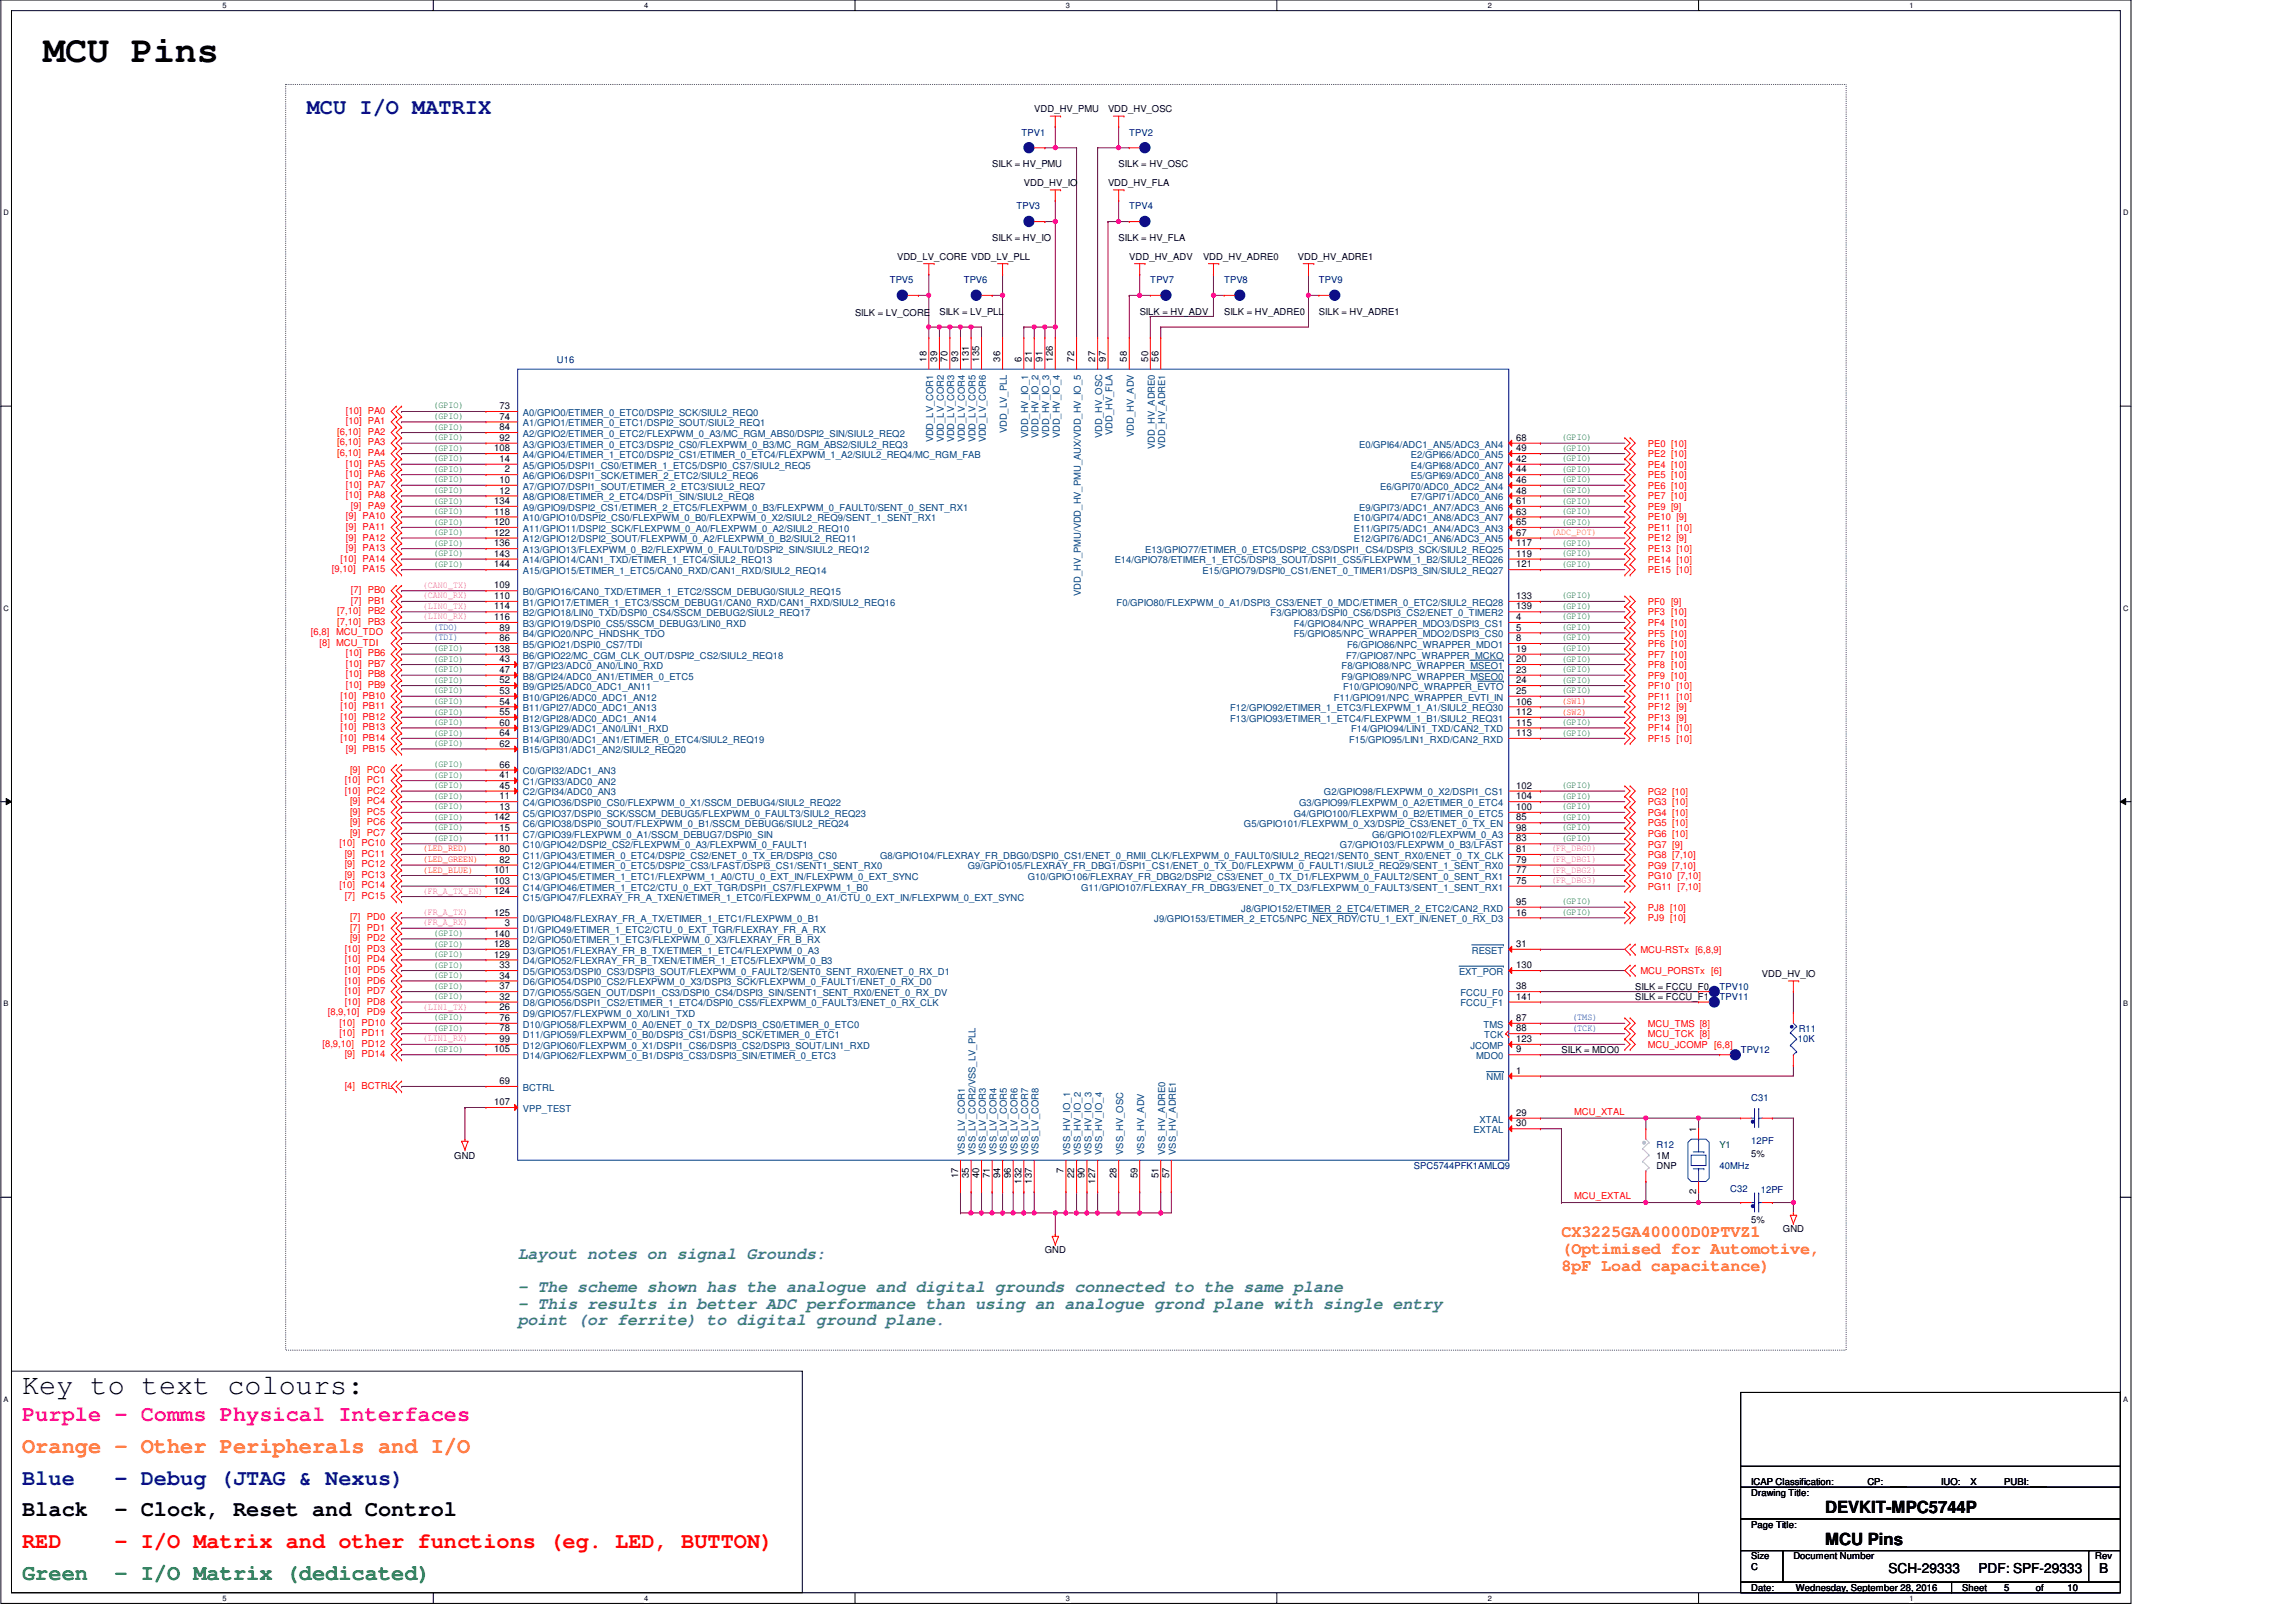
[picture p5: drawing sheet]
<svg xmlns="http://www.w3.org/2000/svg" width="420mm" height="297mm" viewBox="0 0 420 297" stroke-linecap="round" stroke-linejoin="round" font-family="sans-serif">
<defs><g id="words">
<text font-size="6.7" x="7.9" y="11.4">MCU Pins</text>
<text font-size="5.2" x="4.1" y="255.1">Key to text colours:</text>
<g font-size="4" fill="#00f">
<text x="56.2" y="20.8">MCU I/O MATRIX</text>
<text x="4.1" y="271.7">Blue</text>
<text x="20.9" y="271.7">- Debug (JTAG &amp; Nexus)</text>
</g>
<text font-size="4" fill="#f0f" x="4.1" y="260.1">Purple - Comms Physical Interfaces</text>
<text font-size="4" fill="#ff8000" x="4.1" y="265.9">Orange - Other Peripherals and I/O</text>
<g font-size="4">
<text x="4.1" y="277.5">Black</text>
<text x="20.9" y="277.5">- Clock, Reset and Control</text>
</g>
<g font-size="4" fill="#f00">
<text x="4.1" y="283.3">RED</text>
<text x="20.9" y="283.3">- I/O Matrix and other functions (eg. LED, BUTTON)</text>
</g>
<g font-size="4" fill="#008000">
<text x="4.1" y="289.1">Green</text>
<text x="20.9" y="289.1">- I/O Matrix (dedicated)</text>
</g>
<g font-size="3" fill="#ff8000">
<text x="285.9" y="226.5">CX3225GA40000D0PTVZ1</text>
<text x="285.9" y="229.5">(Optimised for Automotive,</text>
<text x="285.9" y="232.6">8pF Load capacitance)</text>
</g>
<g font-size="3" fill="#408080">
<text x="94.8" y="230.4">Layout notes on signal Grounds:</text>
<text x="94.8" y="236.5">- The scheme shown has the analogue and digital grounds connected to the same plane</text>
<text x="94.8" y="239.5">- This results in better ADC performance than using an analogue grond plane with single entry</text>
<text x="94.8" y="242.6">point (or ferrite) to digital ground plane.</text>
</g>
<g font-size="3">
<text x="334.1" y="277">DEVKIT-MPC5744P</text>
<text x="334.1" y="282.7">MCU Pins</text>
</g>
<g font-size="2.5">
<text x="345.7" y="288">SCH-29333</text>
<text x="362.2" y="288">PDF: SPF-29333</text>
<text x="384.3" y="288">B</text>
</g>
<g font-size="1.7">
<text x="189.3" y="20.5">VDD_HV_PMU</text>
<text x="202.8" y="20.5">VDD_HV_OSC</text>
<text x="181.6" y="30.6">SILK = HV_PMU</text>
<text x="187.4" y="34">VDD_HV_IO</text>
<text x="202.8" y="34">VDD_HV_FLA</text>
<text x="204.8" y="30.6">SILK = HV_OSC</text>
<text x="164.2" y="47.6">VDD_LV_CORE VDD_LV_PLL</text>
<text x="181.6" y="44.1">SILK = HV_IO</text>
<text x="204.8" y="44.1">SILK = HV_FLA</text>
<text x="206.7" y="47.6">VDD_HV_ADV</text>
<text x="220.2" y="47.6">VDD_HV_ADRE0</text>
<text x="237.6" y="47.6">VDD_HV_ADRE1</text>
<text x="156.5" y="57.8">SILK = LV_CORE</text>
<text x="172" y="57.6">SILK = LV_PLL</text>
<text x="208.6" y="57.6">SILK = HV_ADV</text>
<text x="224.1" y="57.6">SILK = HV_ADRE0</text>
<text x="241.5" y="57.6">SILK = HV_ADRE1</text>
<text x="169.6" y="66.2" transform="rotate(-90 169.6 66.2)">18</text>
<text x="171.6" y="66.2" transform="rotate(-90 171.6 66.2)">39</text>
<text x="173.5" y="66.2" transform="rotate(-90 173.5 66.2)">70</text>
<text x="175.4" y="66.2" transform="rotate(-90 175.4 66.2)">93</text>
<text x="177.4" y="66.2" transform="rotate(-90 177.4 66.2)">131</text>
<text x="179.3" y="66.2" transform="rotate(-90 179.3 66.2)">135</text>
<text x="183.1" y="66.2" transform="rotate(-90 183.1 66.2)">36</text>
<text x="187" y="66.2" transform="rotate(-90 187 66.2)">6</text>
<text x="188.9" y="66.2" transform="rotate(-90 188.9 66.2)">21</text>
<text x="190.9" y="66.2" transform="rotate(-90 190.9 66.2)">91</text>
<text x="192.8" y="66.2" transform="rotate(-90 192.8 66.2)">126</text>
<text x="196.7" y="66.2" transform="rotate(-90 196.7 66.2)">72</text>
<text x="200.5" y="66.2" transform="rotate(-90 200.5 66.2)">27</text>
<text x="202.4" y="66.2" transform="rotate(-90 202.4 66.2)">97</text>
<text x="206.3" y="66.2" transform="rotate(-90 206.3 66.2)">58</text>
<text x="210.2" y="66.2" transform="rotate(-90 210.2 66.2)">50</text>
<text x="212.1" y="66.2" transform="rotate(-90 212.1 66.2)">56</text>
<text x="91.5" y="74.9">73</text>
<text x="91.5" y="76.8">74</text>
<text x="90.5" y="82.6">108</text>
<text x="91.5" y="78.7">84</text>
<text x="91.5" y="80.7">92</text>
<text x="277.6" y="80.7">68</text>
<text x="277.6" y="82.6">49</text>
<text x="91.5" y="84.5">14</text>
<text x="91.5" y="88.4">10</text>
<text x="92.4" y="86.4">2</text>
<text x="277.6" y="88.4">46</text>
<text x="277.6" y="84.5">42</text>
<text x="277.6" y="86.4">44</text>
<text x="90.5" y="92.2">134</text>
<text x="90.5" y="94.2">118</text>
<text x="91.5" y="90.3">12</text>
<text x="277.6" y="94.2">63</text>
<text x="277.6" y="90.3">48</text>
<text x="277.6" y="92.2">61</text>
<text x="90.5" y="96.1">120</text>
<text x="90.5" y="98">122</text>
<text x="90.5" y="100">136</text>
<text x="90.5" y="101.9">143</text>
<text x="277.6" y="101.9">119</text>
<text x="277.6" y="96.1">65</text>
<text x="277.6" y="98">67</text>
<text x="277.6" y="100">117</text>
<text x="90.5" y="103.8">144</text>
<text x="90.5" y="107.7">109</text>
<text x="277.6" y="103.8">121</text>
<text x="90.5" y="109.6">110</text>
<text x="90.5" y="111.5">114</text>
<text x="90.5" y="113.5">116</text>
<text x="277.6" y="109.6">133</text>
<text x="277.6" y="111.5">139</text>
<text x="277.6" y="113.5">4</text>
<text x="90.5" y="119.3">138</text>
<text x="91.5" y="115.4">89</text>
<text x="91.5" y="117.3">86</text>
<text x="277.6" y="115.4">5</text>
<text x="277.6" y="117.3">8</text>
<text x="277.6" y="119.3">19</text>
<text x="91.5" y="121.2">43</text>
<text x="91.5" y="123.1">47</text>
<text x="91.5" y="125.1">52</text>
<text x="277.6" y="121.2">20</text>
<text x="277.6" y="123.1">23</text>
<text x="277.6" y="125.1">24</text>
<text x="91.5" y="127">53</text>
<text x="91.5" y="128.9">54</text>
<text x="91.5" y="130.9">55</text>
<text x="277.6" y="127">25</text>
<text x="277.6" y="128.9">106</text>
<text x="277.6" y="130.9">112</text>
<text x="91.5" y="132.8">60</text>
<text x="91.5" y="134.7">64</text>
<text x="91.5" y="136.7">62</text>
<text x="277.6" y="132.8">115</text>
<text x="277.6" y="134.7">113</text>
<text x="91.5" y="140.5">66</text>
<text x="91.5" y="142.5">41</text>
<text x="91.5" y="144.4">45</text>
<text x="91.5" y="146.3">11</text>
<text x="91.5" y="148.3">13</text>
<text x="277.6" y="144.4">102</text>
<text x="277.6" y="146.3">104</text>
<text x="277.6" y="148.3">100</text>
<text x="90.5" y="150.2">142</text>
<text x="90.5" y="154">111</text>
<text x="91.5" y="152.1">15</text>
<text x="91.5" y="156">80</text>
<text x="277.6" y="150.2">85</text>
<text x="277.6" y="152.1">98</text>
<text x="277.6" y="154">83</text>
<text x="277.6" y="156">81</text>
<text x="90.5" y="159.8">101</text>
<text x="90.5" y="161.8">103</text>
<text x="91.5" y="157.9">82</text>
<text x="277.6" y="157.9">79</text>
<text x="277.6" y="159.8">77</text>
<text x="277.6" y="161.8">75</text>
<text x="90.5" y="163.7">124</text>
<text x="90.5" y="167.6">125</text>
<text x="277.6" y="165.6">95</text>
<text x="277.6" y="167.6">16</text>
<text x="90.5" y="171.4">140</text>
<text x="90.5" y="173.3">128</text>
<text x="92.4" y="169.5">3</text>
<text x="277.6" y="173.3">31</text>
<text x="90.5" y="175.3">129</text>
<text x="91.5" y="177.2">33</text>
<text x="91.5" y="179.1">34</text>
<text x="277.6" y="177.2">130</text>
<text x="322.6" y="178.8">VDD_HV_IO</text>
<text x="91.5" y="181.1">37</text>
<text x="91.5" y="183">32</text>
<text x="91.5" y="184.9">26</text>
<text x="277.6" y="181.1">38</text>
<text x="277.6" y="183">141</text>
<text x="299.4" y="181.1">SILK = FCCU_F0</text>
<text x="299.4" y="183.1">SILK = FCCU_F1</text>
<text x="91.5" y="186.9">76</text>
<text x="91.5" y="188.8">78</text>
<text x="91.5" y="190.7">99</text>
<text x="277.6" y="186.9">87</text>
<text x="277.6" y="188.8">88</text>
<text x="277.6" y="190.7">123</text>
<text x="90.5" y="192.6">105</text>
<text x="277.6" y="192.6">9</text>
<text x="277.6" y="196.5">1</text>
<text x="285.9" y="192.7">SILK = MDO0</text>
<text x="90.5" y="202.3">107</text>
<text x="91.5" y="198.4">69</text>
<text x="277.6" y="206.2">30</text>
<text x="277.6" y="204.2">29</text>
<text x="310.5" y="207.1" transform="rotate(-90 310.5 207.1)">1</text>
<text x="83.2" y="212">GND</text>
<text x="175.4" y="215.6" transform="rotate(-90 175.4 215.6)">17</text>
<text x="177.4" y="215.6" transform="rotate(-90 177.4 215.6)">35</text>
<text x="179.3" y="215.6" transform="rotate(-90 179.3 215.6)">40</text>
<text x="181.2" y="215.6" transform="rotate(-90 181.2 215.6)">71</text>
<text x="183.1" y="215.6" transform="rotate(-90 183.1 215.6)">94</text>
<text x="185.1" y="215.6" transform="rotate(-90 185.1 215.6)">96</text>
<text x="194.7" y="214.7" transform="rotate(-90 194.7 214.7)">7</text>
<text x="196.7" y="215.6" transform="rotate(-90 196.7 215.6)">22</text>
<text x="198.6" y="215.6" transform="rotate(-90 198.6 215.6)">90</text>
<text x="204.4" y="215.6" transform="rotate(-90 204.4 215.6)">28</text>
<text x="208.2" y="215.6" transform="rotate(-90 208.2 215.6)">59</text>
<text x="212.1" y="215.6" transform="rotate(-90 212.1 215.6)">51</text>
<text x="214" y="215.6" transform="rotate(-90 214 215.6)">57</text>
<text x="303.3" y="212">1M</text>
<text x="303.3" y="214">DNP</text>
<text x="320.6" y="211.8">5%</text>
<text x="187" y="216.6" transform="rotate(-90 187 216.6)">132</text>
<text x="188.9" y="216.6" transform="rotate(-90 188.9 216.6)">137</text>
<text x="200.5" y="216.6" transform="rotate(-90 200.5 216.6)">127</text>
<text x="310.5" y="218.6" transform="rotate(-90 310.5 218.6)">2</text>
<text x="320.6" y="223.8">5%</text>
<text x="326.4" y="225.6">GND</text>
<text x="191.3" y="229.4">GND</text>
<text x="320.6" y="273.8">Drawing Title:</text>
<text x="320.6" y="271.9">ICAP Classification:</text>
<text x="341.9" y="271.9">CP:</text>
<text x="346.1" y="271.7">___</text>
<text x="355.4" y="271.9">IUO:</text>
<text x="360.8" y="271.9">X</text>
<text x="366.9" y="271.9">PUBI: ___</text>
<text x="320.6" y="279.6">Page Title:</text>
<text x="320.6" y="285.4">Size</text>
<text x="320.6" y="287.3">C</text>
<text x="328.3" y="285.4">Document Number</text>
<text x="383.6" y="285.4">Rev</text>
<text x="320.6" y="291.2">Date:</text>
<text x="328.7" y="291.2">Wednesday, September 28, 2016</text>
<text x="359.2" y="291.2">Sheet</text>
<text x="366.9" y="291.2">5</text>
<text x="372.7" y="291.2">of</text>
<text x="378.5" y="291.2">10</text>
</g>
<g font-size="1.7" fill="#000080">
<text x="187" y="24.8">TPV1</text>
<text x="206.7" y="24.8">TPV2</text>
<text x="186.1" y="38.3">TPV3</text>
<text x="206.7" y="38.3">TPV4</text>
<text x="162.9" y="51.8">TPV5</text>
<text x="176.4" y="51.8">TPV6</text>
<text x="210.6" y="51.8">TPV7</text>
<text x="224.1" y="51.8">TPV8</text>
<text x="241.5" y="51.8">TPV9</text>
<text x="101.9" y="66.5">U16</text>
<text x="314.8" y="181.1">TPV10</text>
<text x="314.8" y="183.1">TPV11</text>
<text x="329.1" y="190.8">10K</text>
<text x="329.3" y="188.9">R11</text>
<text x="318.7" y="192.7">TPV12</text>
<text x="320.6" y="201.4">C31</text>
<text x="320.6" y="209.3">12PF</text>
<text x="258.9" y="214">SPC5744PFK1AMLQ9</text>
<text x="303.3" y="210.1">R12</text>
<text x="314.8" y="214">40MHz</text>
<text x="316.8" y="218.2">C32</text>
<text x="322.4" y="218.4">12PF</text>
</g>
<g font-size="1.7" fill="#f00">
<text x="63.3" y="77.7">[10] PA1</text>
<text x="63.3" y="75.7">[10] PA0</text>
<text x="61.8" y="79.6">[6,10]</text>
<text x="61.8" y="81.5">[6,10]</text>
<text x="61.8" y="83.5">[6,10]</text>
<text x="67.3" y="79.6">PA2</text>
<text x="67.3" y="81.5">PA3</text>
<text x="67.3" y="83.5">PA4</text>
<text x="301.7" y="83.7">PE2 [10]</text>
<text x="301.7" y="81.7">PE0 [10]</text>
<text x="63.3" y="89.3">[10] PA7</text>
<text x="63.3" y="85.4">[10] PA5</text>
<text x="63.3" y="87.3">[10] PA6</text>
<text x="301.7" y="85.6">PE4 [10]</text>
<text x="301.7" y="87.5">PE5 [10]</text>
<text x="301.7" y="89.5">PE6 [10]</text>
<text x="63.3" y="95">[9] PA10</text>
<text x="63.3" y="91.2">[10] PA8</text>
<text x="64.3" y="93.1">[9] PA9</text>
<text x="301.7" y="91.4">PE7 [10]</text>
<text x="301.7" y="93.3">PE9 [9]</text>
<text x="301.7" y="95.2">PE10 [9]</text>
<text x="63.3" y="97">[9] PA11</text>
<text x="63.3" y="98.9">[9] PA12</text>
<text x="63.3" y="100.8">[9] PA13</text>
<text x="301.7" y="99.1">PE12 [9]</text>
<text x="301.7" y="101">PE13 [10]</text>
<text x="301.7" y="97.2">PE11 [10]</text>
<text x="60.8" y="104.7">[9,10]</text>
<text x="62.3" y="102.8">[10] PA14</text>
<text x="66.4" y="104.7">PA15</text>
<text x="301.7" y="103">PE14 [10]</text>
<text x="301.7" y="104.9">PE15 [10]</text>
<text x="61.8" y="112.4">[7,10]</text>
<text x="64.3" y="108.6">[7] PB0</text>
<text x="64.3" y="110.5">[7] PB1</text>
<text x="67.3" y="112.4">PB2</text>
<text x="301.7" y="110.7">PF0 [9]</text>
<text x="301.7" y="112.6">PF3 [10]</text>
<text x="56.9" y="116.3">[6,8]</text>
<text x="58.5" y="118.2">[8] MCU_TDI</text>
<text x="61.5" y="116.3">MCU_TDO</text>
<text x="61.8" y="114.3">[7,10]</text>
<text x="67.3" y="114.3">PB3</text>
<text x="301.7" y="114.6">PF4 [10]</text>
<text x="301.7" y="116.5">PF5 [10]</text>
<text x="301.7" y="118.4">PF6 [10]</text>
<text x="63.3" y="120.1">[10] PB6</text>
<text x="63.3" y="122.1">[10] PB7</text>
<text x="63.3" y="124">[10] PB8</text>
<text x="63.3" y="125.9">[10] PB9</text>
<text x="301.7" y="120.4">PF7 [10]</text>
<text x="301.7" y="122.3">PF8 [10]</text>
<text x="301.7" y="124.2">PF9 [10]</text>
<text x="62.3" y="127.9">[10] PB10</text>
<text x="62.3" y="129.8">[10] PB11</text>
<text x="62.3" y="131.7">[10] PB12</text>
<text x="285.9" y="128.8">(SW1)</text>
<text x="285.9" y="130.8">(SW2)</text>
<text x="301.7" y="126.2">PF10 [10]</text>
<text x="301.7" y="128.1">PF11 [10]</text>
<text x="301.7" y="130">PF12 [9]</text>
<text x="301.7" y="131.9">PF13 [9]</text>
<text x="62.3" y="133.6">[10] PB13</text>
<text x="62.3" y="135.6">[10] PB14</text>
<text x="63.3" y="137.5">[9] PB15</text>
<text x="301.7" y="133.9">PF14 [10]</text>
<text x="301.7" y="135.8">PF15 [10]</text>
<text x="63.1" y="143.3">[10] PC1</text>
<text x="64.1" y="141.4">[9] PC0</text>
<text x="63.1" y="145.2">[10] PC2</text>
<text x="64.1" y="149.1">[9] PC5</text>
<text x="64.1" y="147.2">[9] PC4</text>
<text x="301.7" y="145.5">PG2 [10]</text>
<text x="301.7" y="147.4">PG3 [10]</text>
<text x="301.7" y="149.3">PG4 [10]</text>
<text x="62.1" y="154.9">[10] PC10</text>
<text x="64.1" y="151">[9] PC6</text>
<text x="64.1" y="153">[9] PC7</text>
<text x="77.4" y="155.8">(LED_RED)</text>
<text x="301.7" y="151.2">PG5 [10]</text>
<text x="301.7" y="153.2">PG6 [10]</text>
<text x="301.7" y="155.1">PG7 [9]</text>
<text x="63.1" y="156.8">[9] PC11</text>
<text x="63.1" y="158.7">[9] PC12</text>
<text x="63.1" y="160.7">[9] PC13</text>
<text x="77.4" y="157.8">(LED_GREEN)</text>
<text x="77.4" y="159.7">(LED_BLUE)</text>
<text x="301.7" y="160.9">PG10 [7,10]</text>
<text x="301.7" y="157">PG8 [7,10]</text>
<text x="301.7" y="159">PG9 [7,10]</text>
<text x="62.1" y="162.6">[10] PC14</text>
<text x="63.1" y="164.5">[7] PC15</text>
<text x="301.7" y="162.8">PG11 [7,10]</text>
<text x="301.7" y="166.7">PJ8 [10]</text>
<text x="64.1" y="168.4">[7] PD0</text>
<text x="64.1" y="170.3">[7] PD1</text>
<text x="64.1" y="172.3">[9] PD2</text>
<text x="301.7" y="168.6">PJ9 [10]</text>
<text x="63.1" y="178.1">[10] PD5</text>
<text x="63.1" y="176.1">[10] PD4</text>
<text x="63.1" y="174.2">[10] PD3</text>
<text x="300.3" y="178.3">MCU_PORSTx [6]</text>
<text x="300.3" y="174.4">MCU-RSTx [6,8,9]</text>
<text x="60" y="185.8">[8,9,10]</text>
<text x="63.1" y="180">[10] PD6</text>
<text x="63.1" y="181.9">[10] PD7</text>
<text x="63.1" y="183.9">[10] PD8</text>
<text x="67.2" y="185.8">PD9</text>
<text x="59" y="191.6">[8,9,10]</text>
<text x="62.1" y="189.7">[10] PD11</text>
<text x="62.1" y="187.7">[10] PD10</text>
<text x="66.2" y="191.6">PD12</text>
<text x="301.7" y="187.9">MCU_TMS [8]</text>
<text x="301.7" y="189.8">MCU_TCK [8]</text>
<text x="301.7" y="191.8">MCU_JCOMP [6,8]</text>
<text x="63.1" y="193.5">[9] PD14</text>
<text x="63.1" y="199.3">[4] BCTRL</text>
<text x="288.2" y="204">MCU_XTAL</text>
<text x="288.2" y="219.5">MCU_EXTAL</text>
</g>
<g font-size="1.7" fill="#008000">
<text x="79.3" y="74.8">(GPIO)</text>
<text x="79.3" y="76.7">(GPIO)</text>
<text x="79.3" y="78.6">(GPIO)</text>
<text x="79.3" y="80.6">(GPIO)</text>
<text x="79.3" y="82.5">(GPIO)</text>
<text x="285.9" y="82.5">(GPIO)</text>
<text x="285.9" y="80.6">(GPIO)</text>
<text x="79.3" y="84.4">(GPIO)</text>
<text x="79.3" y="86.4">(GPIO)</text>
<text x="79.3" y="88.3">(GPIO)</text>
<text x="285.9" y="88.3">(GPIO)</text>
<text x="285.9" y="86.4">(GPIO)</text>
<text x="285.9" y="84.4">(GPIO)</text>
<text x="79.3" y="90.2">(GPIO)</text>
<text x="79.3" y="92.2">(GPIO)</text>
<text x="79.3" y="94.1">(GPIO)</text>
<text x="285.9" y="94.1">(GPIO)</text>
<text x="285.9" y="92.2">(GPIO)</text>
<text x="285.9" y="90.2">(GPIO)</text>
<text x="79.3" y="96">(GPIO)</text>
<text x="79.3" y="97.9">(GPIO)</text>
<text x="79.3" y="99.9">(GPIO)</text>
<text x="79.3" y="101.8">(GPIO)</text>
<text x="285.9" y="101.8">(GPIO)</text>
<text x="285.9" y="99.9">(GPIO)</text>
<text x="285.9" y="96">(GPIO)</text>
<text x="79.3" y="103.7">(GPIO)</text>
<text x="285.9" y="103.7">(GPIO)</text>
<text x="285.9" y="109.5">(GPIO)</text>
<text x="285.9" y="111.5">(GPIO)</text>
<text x="285.9" y="113.4">(GPIO)</text>
<text x="79.3" y="119.2">(GPIO)</text>
<text x="285.9" y="115.3">(GPIO)</text>
<text x="285.9" y="117.2">(GPIO)</text>
<text x="285.9" y="119.2">(GPIO)</text>
<text x="79.3" y="125">(GPIO)</text>
<text x="79.3" y="123">(GPIO)</text>
<text x="79.3" y="121.1">(GPIO)</text>
<text x="285.9" y="125">(GPIO)</text>
<text x="285.9" y="123">(GPIO)</text>
<text x="285.9" y="121.1">(GPIO)</text>
<text x="79.3" y="130.8">(GPIO)</text>
<text x="79.3" y="128.8">(GPIO)</text>
<text x="79.3" y="126.9">(GPIO)</text>
<text x="285.9" y="126.9">(GPIO)</text>
<text x="79.3" y="132.7">(GPIO)</text>
<text x="79.3" y="134.6">(GPIO)</text>
<text x="79.3" y="136.5">(GPIO)</text>
<text x="285.9" y="132.7">(GPIO)</text>
<text x="285.9" y="134.6">(GPIO)</text>
<text x="79.3" y="140.4">(GPIO)</text>
<text x="79.3" y="142.3">(GPIO)</text>
<text x="79.3" y="144.3">(GPIO)</text>
<text x="79.3" y="146.2">(GPIO)</text>
<text x="79.3" y="148.1">(GPIO)</text>
<text x="285.9" y="144.3">(GPIO)</text>
<text x="285.9" y="146.2">(GPIO)</text>
<text x="285.9" y="148.1">(GPIO)</text>
<text x="79.3" y="152">(GPIO)</text>
<text x="79.3" y="150.1">(GPIO)</text>
<text x="79.3" y="153.9">(GPIO)</text>
<text x="285.9" y="153.9">(GPIO)</text>
<text x="285.9" y="152">(GPIO)</text>
<text x="285.9" y="150.1">(GPIO)</text>
<text x="285.9" y="167.4">(GPIO)</text>
<text x="285.9" y="165.5">(GPIO)</text>
<text x="79.3" y="173.2">(GPIO)</text>
<text x="79.3" y="171.3">(GPIO)</text>
<text x="79.3" y="179">(GPIO)</text>
<text x="79.3" y="177.1">(GPIO)</text>
<text x="79.3" y="175.1">(GPIO)</text>
<text x="79.3" y="182.9">(GPIO)</text>
<text x="79.3" y="180.9">(GPIO)</text>
<text x="79.3" y="188.7">(GPIO)</text>
<text x="79.3" y="186.7">(GPIO)</text>
<text x="79.3" y="192.5">(GPIO)</text>
</g>
<g font-size="1.7" fill="#004080">
<text x="95.7" y="76.1">A0/GPIO0/ETIMER_0_ETC0/DSPI2_SCK/SIUL2_REQ0</text>
<text x="95.7" y="78">A1/GPIO1/ETIMER_0_ETC1/DSPI2_SOUT/SIUL2_REQ1</text>
<text x="95.7" y="80">A2/GPIO2/ETIMER_0_ETC2/FLEXPWM_0_A3/MC_RGM_ABS0/DSPI2_SIN/SIUL2_REQ2</text>
<text x="95.7" y="81.9">A3/GPIO3/ETIMER_0_ETC3/DSPI2_CS0/FLEXPWM_0_B3/MC_RGM_ABS2/SIUL2_REQ3</text>
<text x="95.7" y="83.8">A4/GPIO4/ETIMER_1_ETC0/DSPI2_CS1/ETIMER_0_ETC4/FLEXPWM_1_A2/SIUL2_REQ4/MC_RGM_FAB</text>
<text x="170.8" y="81" transform="rotate(-90 170.8 81)">VDD_LV_COR1</text>
<text x="172.8" y="81" transform="rotate(-90 172.8 81)">VDD_LV_COR2</text>
<text x="174.7" y="81" transform="rotate(-90 174.7 81)">VDD_LV_COR3</text>
<text x="176.6" y="81" transform="rotate(-90 176.6 81)">VDD_LV_COR4</text>
<text x="178.6" y="81" transform="rotate(-90 178.6 81)">VDD_LV_COR5</text>
<text x="180.5" y="81" transform="rotate(-90 180.5 81)">VDD_LV_COR6</text>
<text x="184.4" y="79.3" transform="rotate(-90 184.4 79.3)">VDD_LV_PLL</text>
<text x="188.2" y="80.2" transform="rotate(-90 188.2 80.2)">VDD_HV_IO_1</text>
<text x="190.1" y="80.2" transform="rotate(-90 190.1 80.2)">VDD_HV_IO_2</text>
<text x="192.1" y="80.2" transform="rotate(-90 192.1 80.2)">VDD_HV_IO_3</text>
<text x="194" y="80.2" transform="rotate(-90 194 80.2)">VDD_HV_IO_4</text>
<text x="201.7" y="80.2" transform="rotate(-90 201.7 80.2)">VDD_HV_OSC</text>
<text x="203.7" y="79.6" transform="rotate(-90 203.7 79.6)">VDD_HV_FLA</text>
<text x="207.5" y="80" transform="rotate(-90 207.5 80)">VDD_HV_ADV</text>
<text x="211.4" y="82.2" transform="rotate(-90 211.4 82.2)">VDD_HV_ADRE0</text>
<text x="213.3" y="82.2" transform="rotate(-90 213.3 82.2)">VDD_HV_ADRE1</text>
<text x="248.8" y="81.9">E0/GPI64/ADC1_AN5/ADC3_AN4</text>
<text x="258.3" y="83.8">E2/GPI66/ADC0_AN5</text>
<text x="95.7" y="85.8">A5/GPIO5/DSPI1_CS0/ETIMER_1_ETC5/DSPI0_CS7/SIUL2_REQ5</text>
<text x="95.7" y="87.7">A6/GPIO6/DSPI1_SCK/ETIMER_2_ETC2/SIUL2_REQ6</text>
<text x="95.7" y="89.6">A7/GPIO7/DSPI1_SOUT/ETIMER_2_ETC3/SIUL2_REQ7</text>
<text x="252.7" y="89.6">E6/GPI70/ADC0_ADC2_AN4</text>
<text x="258.3" y="85.8">E4/GPI68/ADC0_AN7</text>
<text x="258.3" y="87.7">E5/GPI69/ADC0_AN8</text>
<text x="95.7" y="91.6">A8/GPIO8/ETIMER_2_ETC4/DSPI1_SIN/SIUL2_REQ8</text>
<text x="95.7" y="93.5">A9/GPIO9/DSPI2_CS1/ETIMER_2_ETC5/FLEXPWM_0_B3/FLEXPWM_0_FAULT0/SENT_0_SENT_RX1</text>
<text x="95.7" y="95.4">A10/GPIO10/DSPI2_CS0/FLEXPWM_0_B0/FLEXPWM_0_X2/SIUL2_REQ9/SENT_1_SENT_RX1</text>
<text x="247.9" y="95.4">E10/GPI74/ADC1_AN8/ADC3_AN7</text>
<text x="248.8" y="93.5">E9/GPI73/ADC1_AN7/ADC3_AN6</text>
<text x="258.3" y="91.6">E7/GPI71/ADC0_AN6</text>
<text x="95.7" y="97.3">A11/GPIO11/DSPI2_SCK/FLEXPWM_0_A0/FLEXPWM_0_A2/SIUL2_REQ10</text>
<text x="95.7" y="99.3">A12/GPIO12/DSPI2_SOUT/FLEXPWM_0_A2/FLEXPWM_0_B2/SIUL2_REQ11</text>
<text x="95.7" y="101.2">A13/GPIO13/FLEXPWM_0_B2/FLEXPWM_0_FAULT0/DSPI2_SIN/SIUL2_REQ12</text>
<text x="209.7" y="101.2">E13/GPIO77/ETIMER_0_ETC5/DSPI2_CS3/DSPI1_CS4/DSPI3_SCK/SIUL2_REQ25</text>
<text x="247.9" y="97.3">E11/GPI75/ADC1_AN4/ADC3_AN3</text>
<text x="247.9" y="99.3">E12/GPI76/ADC1_AN6/ADC3_AN5</text>
<text x="95.7" y="103.1">A14/GPIO14/CAN1_TXD/ETIMER_1_ETC4/SIUL2_REQ13</text>
<text x="95.7" y="105.1">A15/GPIO15/ETIMER_1_ETC5/CAN0_RXD/CAN1_RXD/SIUL2_REQ14</text>
<text x="204.1" y="103.1">E14/GPIO78/ETIMER_1_ETC5/DSPI3_SOUT/DSPI1_CS5/FLEXPWM_1_B2/SIUL2_REQ26</text>
<text x="220.2" y="105.1">E15/GPIO79/DSPI0_CS1/ENET_0_TIMER1/DSPI3_SIN/SIUL2_REQ27</text>
<text x="95.7" y="108.9">B0/GPIO16/CAN0_TXD/ETIMER_1_ETC2/SSCM_DEBUG0/SIUL2_REQ15</text>
<text x="95.7" y="110.9">B1/GPIO17/ETIMER_1_ETC3/SSCM_DEBUG1/CAN0_RXD/CAN1_RXD/SIUL2_REQ16</text>
<text x="95.7" y="112.8">B2/GPIO18/LIN0_TXD/DSPI0_CS4/SSCM_DEBUG2/SIUL2_REQ17</text>
<text x="197.9" y="109.1" transform="rotate(-90 197.9 109.1)">VDD_HV_PMU/VDD_HV_PMU_AUX/VDD_HV_IO_5</text>
<text x="204.4" y="110.9">F0/GPIO80/FLEXPWM_0_A1/DSPI3_CS3/ENET_0_MDC/ETIMER_0_ETC2/SIUL2_REQ28</text>
<text x="232.6" y="112.8">F3/GPIO83/DSPI0_CS6/DSPI3_CS2/ENET_0_TIMER2</text>
<text x="95.7" y="114.7">B3/GPIO19/DSPI0_CS5/SSCM_DEBUG3/LIN0_RXD</text>
<text x="95.7" y="116.6">B4/GPIO20/NPC_HNDSHK_TDO</text>
<text x="95.7" y="118.6">B5/GPIO21/DSPI0_CS7/TDI</text>
<text x="236.8" y="114.7">F4/GPIO84/NPC_WRAPPER_MDO3/DSPI3_CS1</text>
<text x="236.8" y="116.6">F5/GPIO85/NPC_WRAPPER_MDO2/DSPI3_CS0</text>
<text x="246.6" y="118.6">F6/GPIO86/NPC_WRAPPER_MDO1</text>
<text x="95.7" y="120.5">B6/GPIO22/MC_CGM_CLK_OUT/DSPI2_CS2/SIUL2_REQ18</text>
<text x="95.7" y="122.4">B7/GPI23/ADC0_AN0/LIN0_RXD</text>
<text x="95.7" y="124.4">B8/GPI24/ADC0_AN1/ETIMER_0_ETC5</text>
<text x="245.6" y="122.4">F8/GPIO88/NPC_WRAPPER_MSEO1</text>
<text x="245.6" y="124.4">F9/GPIO89/NPC_WRAPPER_MSEO0</text>
<text x="246.5" y="120.5">F7/GPIO87/NPC_WRAPPER_MCKO</text>
<text x="95.7" y="126.3">B9/GPI25/ADC0_ADC1_AN11</text>
<text x="95.7" y="128.2">B10/GPI26/ADC0_ADC1_AN12</text>
<text x="95.7" y="130.2">B11/GPI27/ADC0_ADC1_AN13</text>
<text x="225.2" y="130.2">F12/GPIO92/ETIMER_1_ETC3/FLEXPWM_1_A1/SIUL2_REQ30</text>
<text x="244.2" y="128.2">F11/GPIO91/NPC_WRAPPER_EVTI_IN</text>
<text x="245.9" y="126.3">F10/GPIO90/NPC_WRAPPER_EVTO</text>
<text x="95.7" y="132.1">B12/GPI28/ADC0_ADC1_AN14</text>
<text x="95.7" y="134">B13/GPI29/ADC1_AN0/LIN1_RXD</text>
<text x="95.7" y="135.9">B14/GPI30/ADC1_AN1/ETIMER_0_ETC4/SIUL2_REQ19</text>
<text x="95.7" y="137.9">B15/GPI31/ADC1_AN2/SIUL2_REQ20</text>
<text x="225.2" y="132.1">F13/GPIO93/ETIMER_1_ETC4/FLEXPWM_1_B1/SIUL2_REQ31</text>
<text x="247" y="135.9">F15/GPIO95/LIN1_RXD/CAN2_RXD</text>
<text x="247.3" y="134">F14/GPIO94/LIN1_TXD/CAN2_TXD</text>
<text x="95.7" y="141.7">C0/GPI32/ADC1_AN3</text>
<text x="95.7" y="143.7">C1/GPI33/ADC0_AN2</text>
<text x="95.7" y="145.6">C2/GPI34/ADC0_AN3</text>
<text x="95.7" y="147.5">C4/GPIO36/DSPI0_CS0/FLEXPWM_0_X1/SSCM_DEBUG4/SIUL2_REQ22</text>
<text x="95.7" y="149.5">C5/GPIO37/DSPI0_SCK/SSCM_DEBUG5/FLEXPWM_0_FAULT3/SIUL2_REQ23</text>
<text x="236.8" y="149.5">G4/GPIO100/FLEXPWM_0_B2/ETIMER_0_ETC5</text>
<text x="237.8" y="147.5">G3/GPIO99/FLEXPWM_0_A2/ETIMER_0_ETC4</text>
<text x="242.4" y="145.6">G2/GPIO98/FLEXPWM_0_X2/DSPI1_CS1</text>
<text x="95.7" y="151.4">C6/GPIO38/DSPI0_SOUT/FLEXPWM_0_B1/SSCM_DEBUG6/SIUL2_REQ24</text>
<text x="95.7" y="153.3">C7/GPIO39/FLEXPWM_0_A1/SSCM_DEBUG7/DSPI0_SIN</text>
<text x="95.7" y="155.2">C10/GPIO42/DSPI2_CS2/FLEXPWM_0_A3/FLEXPWM_0_FAULT1</text>
<text x="227.7" y="151.4">G5/GPIO101/FLEXPWM_0_X3/DSPI2_CS3/ENET_0_TX_EN</text>
<text x="245.3" y="155.2">G7/GPIO103/FLEXPWM_0_B3/LFAST</text>
<text x="251.2" y="153.3">G6/GPIO102/FLEXPWM_0_A3</text>
<text x="95.7" y="157.2">C11/GPIO43/ETIMER_0_ETC4/DSPI2_CS2/ENET_0_TX_ER/DSPI3_CS0</text>
<text x="95.7" y="159.1">C12/GPIO44/ETIMER_0_ETC5/DSPI2_CS3/LFAST/DSPI3_CS1/SENT1_SENT_RX0</text>
<text x="95.7" y="161">C13/GPIO45/ETIMER_1_ETC1/FLEXPWM_1_A0/CTU_0_EXT_IN/FLEXPWM_0_EXT_SYNC</text>
<text x="161.1" y="157.2">G8/GPIO104/FLEXRAY_FR_DBG0/DSPI0_CS1/ENET_0_RMII_CLK/FLEXPWM_0_FAULT0/SIUL2_REQ21/SENT0_SENT_RX0/ENET_0_TX_CLK</text>
<text x="177.2" y="159.1">G9/GPIO105/FLEXRAY_FR_DBG1/DSPI1_CS1/ENET_0_TX_D0/FLEXPWM_0_FAULT1/SIUL2_REQ29/SENT_1_SENT_RX0</text>
<text x="188.2" y="161">G10/GPIO106/FLEXRAY_FR_DBG2/DSPI2_CS3/ENET_0_TX_D1/FLEXPWM_0_FAULT2/SENT_0_SENT_RX1</text>
<text x="95.7" y="163">C14/GPIO46/ETIMER_1_ETC2/CTU_0_EXT_TGR/DSPI1_CS7/FLEXPWM_1_B0</text>
<text x="95.7" y="164.9">C15/GPIO47/FLEXRAY_FR_A_TXEN/ETIMER_1_ETC0/FLEXPWM_0_A1/CTU_0_EXT_IN/FLEXPWM_0_EXT_SYNC</text>
<text x="197.9" y="163">G11/GPIO107/FLEXRAY_FR_DBG3/ENET_0_TX_D3/FLEXPWM_0_FAULT3/SENT_1_SENT_RX1</text>
<text x="227.2" y="166.8">J8/GPIO152/ETIMER_2_ETC4/ETIMER_2_ETC2/CAN2_RXD</text>
<text x="95.7" y="168.8">D0/GPIO48/FLEXRAY_FR_A_TX/ETIMER_1_ETC1/FLEXPWM_0_B1</text>
<text x="95.7" y="170.7">D1/GPIO49/ETIMER_1_ETC2/CTU_0_EXT_TGR/FLEXRAY_FR_A_RX</text>
<text x="95.7" y="172.6">D2/GPIO50/ETIMER_1_ETC3/FLEXPWM_0_X3/FLEXRAY_FR_B_RX</text>
<text x="211.3" y="168.8">J9/GPIO153/ETIMER_2_ETC5/NPC_NEX_RDY/CTU_1_EXT_IN/ENET_0_RX_D3</text>
<text x="95.7" y="174.5">D3/GPIO51/FLEXRAY_FR_B_TX/ETIMER_1_ETC4/FLEXPWM_0_A3</text>
<text x="95.7" y="176.5">D4/GPIO52/FLEXRAY_FR_B_TXEN/ETIMER_1_ETC5/FLEXPWM_0_B3</text>
<text x="95.7" y="178.4">D5/GPIO53/DSPI0_CS3/DSPI3_SOUT/FLEXPWM_0_FAULT2/SENT0_SENT_RX0/ENET_0_RX_D1</text>
<text x="267.1" y="178.4">EXT_POR</text>
<text x="269.4" y="174.5">RESET</text>
<text x="95.7" y="180.3">D6/GPIO54/DSPI0_CS2/FLEXPWM_0_X3/DSPI3_SCK/FLEXPWM_0_FAULT1/ENET_0_RX_D0</text>
<text x="95.7" y="182.3">D7/GPIO55/SGEN_OUT/DSPI1_CS3/DSPI0_CS4/DSPI3_SIN/SENT1_SENT_RX0/ENET_0_RX_DV</text>
<text x="95.7" y="184.2">D8/GPIO56/DSPI1_CS2/ETIMER_1_ETC4/DSPI0_CS5/FLEXPWM_0_FAULT3/ENET_0_RX_CLK</text>
<text x="267.4" y="182.3">FCCU_F0</text>
<text x="267.4" y="184.2">FCCU_F1</text>
<text x="95.7" y="186.1">D9/GPIO57/FLEXPWM_0_X0/LIN1_TXD</text>
<text x="95.7" y="188.1">D10/GPIO58/FLEXPWM_0_A0/ENET_0_TX_D2/DSPI3_CS0/ETIMER_0_ETC0</text>
<text x="95.7" y="190">D11/GPIO59/FLEXPWM_0_B0/DSPI3_CS1/DSPI3_SCK/ETIMER_0_ETC1</text>
<text x="95.7" y="191.9">D12/GPIO60/FLEXPWM_0_X1/DSPI1_CS6/DSPI3_CS2/DSPI3_SOUT/LIN1_RXD</text>
<text x="269.2" y="191.9">JCOMP</text>
<text x="271.6" y="188.1">TMS</text>
<text x="271.7" y="190">TCK</text>
<text x="95.7" y="193.8">D14/GPIO62/FLEXPWM_0_B1/DSPI3_CS3/DSPI3_SIN/ETIMER_0_ETC3</text>
<text x="270.2" y="193.8">MDO0</text>
<text x="272.1" y="197.7">NMI</text>
<text x="95.7" y="199.6">BCTRL</text>
<text x="95.7" y="203.5">VPP_TEST</text>
<text x="269.7" y="207.4">EXTAL</text>
<text x="270.9" y="205.4">XTAL</text>
<text x="176.6" y="211.4" transform="rotate(-90 176.6 211.4)">VSS_LV_COR1</text>
<text x="178.6" y="211.4" transform="rotate(-90 178.6 211.4)">VSS_LV_COR2/VSS_LV_PLL</text>
<text x="180.5" y="211.4" transform="rotate(-90 180.5 211.4)">VSS_LV_COR3</text>
<text x="182.4" y="211.4" transform="rotate(-90 182.4 211.4)">VSS_LV_COR4</text>
<text x="184.4" y="211.4" transform="rotate(-90 184.4 211.4)">VSS_LV_COR5</text>
<text x="186.3" y="211.4" transform="rotate(-90 186.3 211.4)">VSS_LV_COR6</text>
<text x="188.2" y="211.4" transform="rotate(-90 188.2 211.4)">VSS_LV_COR7</text>
<text x="190.1" y="211.4" transform="rotate(-90 190.1 211.4)">VSS_LV_COR8</text>
<text x="195.9" y="211.4" transform="rotate(-90 195.9 211.4)">VSS_HV_IO_1</text>
<text x="197.9" y="211.4" transform="rotate(-90 197.9 211.4)">VSS_HV_IO_2</text>
<text x="199.8" y="211.4" transform="rotate(-90 199.8 211.4)">VSS_HV_IO_3</text>
<text x="201.7" y="211.4" transform="rotate(-90 201.7 211.4)">VSS_HV_IO_4</text>
<text x="205.6" y="211.4" transform="rotate(-90 205.6 211.4)">VSS_HV_OSC</text>
<text x="209.5" y="211.4" transform="rotate(-90 209.5 211.4)">VSS_HV_ADV</text>
<text x="213.3" y="211.4" transform="rotate(-90 213.3 211.4)">VSS_HV_ADRE0</text>
<text x="215.3" y="211.4" transform="rotate(-90 215.3 211.4)">VSS_HV_ADRE1</text>
</g>
<text font-size="1.7" fill="#ff8000" x="284" y="97.9">(ADC_POT)</text>
<g font-size="1.7" fill="#f0f">
<text x="77.4" y="107.6">(CAN0_TX)</text>
<text x="77.4" y="113.4">(LIN0_RX)</text>
<text x="77.4" y="111.5">(LIN0_TX)</text>
<text x="77.4" y="109.5">(CAN0_RX)</text>
<text x="284" y="155.8">(FR_DBG0)</text>
<text x="284" y="157.8">(FR_DBG1)</text>
<text x="284" y="159.7">(FR_DBG2)</text>
<text x="284" y="161.6">(FR_DBG3)</text>
<text x="77.4" y="167.4">(FR_A_TX)</text>
<text x="77.4" y="163.6">(FR_A_TX_EN)</text>
<text x="77.4" y="169.4">(FR_A_RX)</text>
<text x="77.4" y="184.8">(LIN1_TX)</text>
<text x="77.4" y="190.6">(LIN1_RX)</text>
</g>
<g font-size="1.7" fill="#00f">
<text x="79.3" y="117.2">(TDI)</text>
<text x="79.3" y="115.3">(TDO)</text>
<text x="287.8" y="188.7">(TCK)</text>
<text x="287.8" y="186.7">(TMS)</text>
</g>
<text font-size="1.7" fill="#004040" x="314.8" y="210.1">Y1</text>
<g font-size="1.4">
<text x="40.7" y="1.4">5</text>
<text x="117.9" y="1.4">4</text>
<text x="195.1" y="1.4">3</text>
<text x="272.4" y="1.4">2</text>
<text x="349.6" y="1.4">1</text>
<text x=".7" y="39.4">D</text>
<text x="388.7" y="39.4">D</text>
<text x=".7" y="111.8">C</text>
<text x="388.7" y="111.8">C</text>
<text x=".7" y="184.1">B</text>
<text x="388.7" y="184.1">B</text>
<text x=".7" y="256.5">A</text>
<text x="388.7" y="256.5">A</text>
<text x="40.7" y="292.9">5</text>
<text x="117.9" y="292.9">4</text>
<text x="195.1" y="292.9">3</text>
<text x="272.4" y="292.9">2</text>
<text x="349.6" y="292.9">1</text>
</g>
</g></defs>
<path d="M.2 0h389.9v293.5h-389.9zM2.1 1.9h386.1v289.6h-386.1z" fill="none" stroke="#000" stroke-width=".18"/>
<g fill="#fff">
<path d="M40.7 .2h.8v1.5h-.8z"/>
<path d="M40.7 291.7h.8v1.5h-.8z"/>
</g>
<path d="M79.3 0v1.9M79.3 291.5v2" fill="none" stroke="#000" stroke-width=".18"/>
<g fill="#fff">
<path d="M117.9 .2h.8v1.5h-.8z"/>
<path d="M117.9 291.7h.8v1.5h-.8z"/>
</g>
<path d="M156.5 0v1.9M156.5 291.5v2" fill="none" stroke="#000" stroke-width=".18"/>
<g fill="#fff">
<path d="M195.1 .2h.8v1.5h-.8z"/>
<path d="M195.1 291.7h.8v1.5h-.8z"/>
</g>
<path d="M233.8 0v1.9M233.8 291.5v2" fill="none" stroke="#000" stroke-width=".18"/>
<g fill="#fff">
<path d="M272.4 .2h.7v1.5h-.7z"/>
<path d="M272.4 291.7h.7v1.5h-.7z"/>
</g>
<path d="M311 0v1.9M311 291.5v2" fill="none" stroke="#000" stroke-width=".18"/>
<g fill="#fff">
<path d="M349.6 .2h.7v1.5h-.7z"/>
<path d="M349.6 291.7h.7v1.5h-.7z"/>
<path d="M.7 38.1h.9v1.6h-.9z"/>
<path d="M388.7 38.1h1v1.6h-1z"/>
<path d="M.7 110.5h.9v1.6h-.9z"/>
<path d="M388.7 110.5h1v1.6h-1z"/>
</g>
<path d="M.2 74.3h1.9M388.2 74.3h1.9" fill="none" stroke="#000" stroke-width=".18"/>
<g fill="#fff">
<path d="M.7 182.9h.9v1.5h-.9z"/>
<path d="M388.7 182.9h.9v1.5h-.9z"/>
</g>
<path d="M.2 146.7h1.9M1.1 146.1l1 .6-1 .6zM388.2 146.7l1-.6v1.2zM388.2 146.7h1.9" fill="none" stroke="#000" stroke-width=".18"/>
<path d="M1.1 146.1l1 .6-1 .6zM388.2 146.7l1-.6v1.2z" fill="#000"/>
<g fill="#fff">
<path d="M.7 255.3h.9v1.5h-.9z"/>
<path d="M388.7 255.3h.9v1.5h-.9z"/>
</g>
<path d="M.2 219.1h1.9M388.2 219.1h1.9M2.1 251h144.8v40.5h-144.8z" fill="none" stroke="#000" stroke-width=".18"/>
<path d="M52.3 15.5h285.7v231.6h-285.7z" fill="none" stroke="#000" stroke-width=".18" stroke-dasharray="0 .3"/>
<g fill="none" stroke="#800040" stroke-width=".18">
<path d="M170 50.2h.1M170 59.9h.1M170 50.2v3.9M170 59.9v1.9M170 59.9h2M177.8 59.9h.1M177.8 59.9h1.9M177.8 59.9v1.9M179.7 59.9h.1M179.7 59.9v1.9M73.5 75.3h.1M73.5 77.2h.1"/>
<path d="M73.5 79.2h.1M73.5 75.3h15.5M73.5 77.2h15.5M73.5 79.2h15.5M73.5 81.1h.1M73.5 83h.1M73.5 85h.1M73.5 88.8h.1M73.5 86.9h.1M73.5 90.8h.1M73.5 92.7h.1M73.5 96.5h.1"/>
<path d="M73.5 94.6h.1M73.5 98.5h.1M73.5 81.1h15.5M73.5 83h15.5M73.5 85h15.5M73.5 88.8h15.5M73.5 86.9h15.5M73.5 90.8h15.5M73.5 92.7h15.5M73.5 96.5h15.5M73.5 94.6h15.5M73.5 98.5h15.5"/>
<path d="M282 83h.1M282 85h.1M282 86.9h.1M282 98.5h.1M282 88.8h.1M282 81.1h.1M282 90.8h.1M282 92.7h.1M282 94.6h.1M282 96.5h.1M282 81.1h15.5M282 83h15.5"/>
<path d="M282 85h15.5M282 88.8h15.5M282 86.9h15.5M282 90.8h15.5M282 92.7h15.5M282 96.5h15.5M282 94.6h15.5M282 98.5h15.5M73.5 100.4h.1M73.5 104.3h.1M73.5 102.3h.1M73.5 108.1h.1"/>
<path d="M73.5 110.1h.1M73.5 113.9h.1M73.5 112h.1M73.5 115.8h.1M73.5 117.8h.1M73.5 119.7h.1M73.5 100.4h15.5M73.5 104.3h15.5M73.5 102.3h15.5M73.5 108.1h15.5M73.5 110.1h15.5M73.5 113.9h15.5"/>
<path d="M73.5 112h15.5M73.5 115.8h15.5M73.5 117.8h15.5M73.5 119.7h15.5M282 110.1h.1M282 112h.1M282 113.9h.1M282 115.8h.1M282 119.7h.1M282 117.8h.1M282 100.4h.1M282 104.3h.1"/>
<path d="M282 102.3h.1M282 100.4h15.5M282 104.3h15.5M282 102.3h15.5M282 110.1h15.5M282 113.9h15.5M282 112h15.5M282 115.8h15.5M282 117.8h15.5M282 119.7h15.5M73.5 123.6h.1M73.5 125.5h.1"/>
<path d="M73.5 127.4h.1M73.5 129.4h.1M73.5 131.3h.1M73.5 133.2h.1M73.5 135.1h.1M73.5 137.1h.1M73.5 121.6h.1M73.5 123.6h15.5M73.5 125.5h15.5M73.5 127.4h15.5M73.5 129.4h15.5M73.5 131.3h15.5"/>
<path d="M73.5 133.2h15.5M73.5 135.1h15.5M73.5 137.1h15.5M73.5 121.6h15.5M282 131.3h.1M282 127.4h.1M282 129.4h.1M282 121.6h.1M282 123.6h.1M282 125.5h.1M282 135.1h.1M282 133.2h.1"/>
<path d="M282 123.6h15.5M282 125.5h15.5M282 127.4h15.5M282 129.4h15.5M282 131.3h15.5M282 133.2h15.5M282 135.1h15.5M282 121.6h15.5M73.5 140.9h.1M73.5 142.9h.1M73.5 144.8h.1M73.5 146.7h.1"/>
<path d="M73.5 148.7h.1M73.5 152.5h.1M73.5 150.6h.1M73.5 156.4h.1M73.5 154.4h.1M73.5 158.3h.1M73.5 140.9h15.5M73.5 142.9h15.5M73.5 144.8h15.5M73.5 146.7h15.5M73.5 148.7h15.5M73.5 152.5h15.5"/>
<path d="M73.5 150.6h15.5M73.5 156.4h15.5M73.5 154.4h15.5M73.5 158.3h15.5M282 146.7h.1M282 144.8h.1M282 148.7h.1M282 150.6h.1M282 154.4h.1M282 152.5h.1M282 156.4h.1M282 158.3h.1"/>
<path d="M282 144.8h15.5M282 146.7h15.5M282 148.7h15.5M282 152.5h15.5M282 150.6h15.5M282 156.4h15.5M282 154.4h15.5M282 158.3h15.5M73.5 160.2h.1M73.5 164.1h.1M73.5 162.2h.1M73.5 168h.1"/>
<path d="M73.5 169.9h.1M73.5 173.7h.1M73.5 171.8h.1M73.5 175.7h.1M73.5 177.6h.1M73.5 179.5h.1M73.5 160.2h15.5M73.5 164.1h15.5M73.5 162.2h15.5M73.5 168h15.5M73.5 169.9h15.5M73.5 173.7h15.5"/>
<path d="M73.5 171.8h15.5M73.5 175.7h15.5M73.5 177.6h15.5M73.5 179.5h15.5M282 177.6h.1M282 173.7h.1M282 162.2h.1M282 160.2h.1M282 166h.1M282 168h.1M282 160.2h15.5M282 162.2h15.5"/>
<path d="M282 168h15.5M282 173.7h15.5M282 177.6h15.5M282 166h15.5M73.5 181.5h.1M73.5 183.4h.1M73.5 185.3h.1M73.5 187.3h.1M73.5 191.1h.1M73.5 189.2h.1M73.5 198.8h.1M73.5 193h.1"/>
<path d="M73.5 181.5h15.5M73.5 183.4h15.5M73.5 185.3h15.5M73.5 187.3h15.5M73.5 191.1h15.5M73.5 189.2h15.5M73.5 198.8h15.5M73.5 193h15.5M282 187.3h.1M282 189.2h.1M282 191.1h.1M282 193h.1"/>
<path d="M282 187.3h15.5M282 191.1h15.5M282 189.2h15.5M282 193h32.8"/>
</g>
<circle cx="177.8" cy="59.8" r=".37" fill="#f0f"/>
<circle cx="177.8" cy="59.8" r=".37" fill="none" stroke="#f0f" stroke-width=".18"/>
<path d="M175.8 59.9h.1M175.8 59.9v1.9M175.8 59.9h2" fill="none" stroke="#800040" stroke-width=".18"/>
<circle cx="175.8" cy="59.8" r=".37" fill="#f0f"/>
<circle cx="175.8" cy="59.8" r=".37" fill="none" stroke="#f0f" stroke-width=".18"/>
<path d="M172 59.9h.1M172 59.9h3.8M172 59.9v1.9M173.9 59.9h.1M173.9 59.9v1.9" fill="none" stroke="#800040" stroke-width=".18"/>
<circle cx="173.9" cy="59.8" r=".37" fill="#f0f"/>
<circle cx="173.9" cy="59.8" r=".37" fill="none" stroke="#f0f" stroke-width=".18"/>
<circle cx="172" cy="59.8" r=".37" fill="#f0f"/>
<circle cx="172" cy="59.8" r=".37" fill="none" stroke="#f0f" stroke-width=".18"/>
<path d="M168.1 54.1h.1M168.1 54.1h1.9M170 54.1h.1M170 54.1v5.8" fill="none" stroke="#800040" stroke-width=".18"/>
<circle cx="170" cy="59.8" r=".37" fill="#f0f"/>
<circle cx="170" cy="59.8" r=".37" fill="none" stroke="#f0f" stroke-width=".18"/>
<circle cx="170" cy="54" r=".37" fill="#f0f"/>
<circle cx="170" cy="54" r=".37" fill="none" stroke="#f0f" stroke-width=".18"/>
<path d="M183.5 50.2h.1M183.5 54.1h.1M183.5 50.2v11.6" fill="none" stroke="#800040" stroke-width=".18"/>
<circle cx="183.6" cy="54" r=".37" fill="#f0f"/>
<circle cx="183.6" cy="54" r=".37" fill="none" stroke="#f0f" stroke-width=".18"/>
<path d="M181.6 54.1h.1M181.6 54.1h1.9M191.3 40.6h.1M191.3 40.6h1.9M193.2 40.6h.1M193.2 40.6v19.3" fill="none" stroke="#800040" stroke-width=".18"/>
<circle cx="193.2" cy="59.8" r=".37" fill="#f0f"/>
<circle cx="193.2" cy="59.8" r=".37" fill="none" stroke="#f0f" stroke-width=".18"/>
<path d="M193.2 36.7h.1M193.2 36.7v3.9" fill="none" stroke="#800040" stroke-width=".18"/>
<circle cx="193.2" cy="40.5" r=".37" fill="#f0f"/>
<circle cx="193.2" cy="40.5" r=".37" fill="none" stroke="#f0f" stroke-width=".18"/>
<path d="M187.4 59.9h.1M187.4 59.9v1.9M187.4 59.9h1.9" fill="none" stroke="#800040" stroke-width=".18"/>
<circle cx="189.3" cy="59.8" r=".37" fill="#f0f"/>
<circle cx="189.3" cy="59.8" r=".37" fill="none" stroke="#f0f" stroke-width=".18"/>
<path d="M189.3 59.9h.1M189.3 59.9v1.9M189.3 59.9h2M191.3 59.9h.1M191.3 59.9v1.9M193.2 59.9h.1M193.2 59.9v1.9" fill="none" stroke="#800040" stroke-width=".18"/>
<circle cx="191.3" cy="59.8" r=".37" fill="#f0f"/>
<circle cx="191.3" cy="59.8" r=".37" fill="none" stroke="#f0f" stroke-width=".18"/>
<path d="M191.3 27.1h.1M193.2 23.2h.1M193.2 23.2v3.9h-1.9M197.1 27.1h.1M197.1 27.1v34.7M204.8 23.2h.1M204.8 23.2v3.9M191.3 59.9h.1M191.3 59.9h1.9" fill="none" stroke="#800040" stroke-width=".18"/>
<circle cx="204.8" cy="27" r=".37" fill="#f0f"/>
<circle cx="204.8" cy="27" r=".37" fill="none" stroke="#f0f" stroke-width=".18"/>
<path d="M200.9 27.1h.1M200.9 27.1v34.7M204.8 27.1h.1M204.8 36.7h.1M204.8 27.1h1.9M204.8 36.7v3.9h-2M202.8 40.6h.1M202.8 40.6v21.2" fill="none" stroke="#800040" stroke-width=".18"/>
<circle cx="204.8" cy="40.5" r=".37" fill="#f0f"/>
<circle cx="204.8" cy="40.5" r=".37" fill="none" stroke="#f0f" stroke-width=".18"/>
<path d="M204.8 40.6h.1M204.8 40.6h1.9M206.7 54.1h.1M206.7 54.1h3.9M208.6 54.1h.1M208.6 50.2h.1M208.6 50.2v3.9" fill="none" stroke="#800040" stroke-width=".18"/>
<circle cx="208.6" cy="54" r=".37" fill="#f0f"/>
<circle cx="208.6" cy="54" r=".37" fill="none" stroke="#f0f" stroke-width=".18"/>
<path d="M206.7 54.1h.1M206.7 54.1v7.7M210.6 57.9h.1M210.6 57.9v3.9M210.6 57.9h11.6M212.5 59.9h.1M212.5 59.9v1.9M222.2 50.2h.1M222.2 50.2v3.9M239.6 54.1h.1M239.6 54.1v5.8h-27.1" fill="none" stroke="#800040" stroke-width=".18"/>
<circle cx="239.5" cy="54" r=".37" fill="#f0f"/>
<circle cx="239.5" cy="54" r=".37" fill="none" stroke="#f0f" stroke-width=".18"/>
<path d="M222.2 54.1h.1M222.2 54.1h1.9M222.2 54.1v3.8" fill="none" stroke="#800040" stroke-width=".18"/>
<circle cx="222.2" cy="54" r=".37" fill="#f0f"/>
<circle cx="222.2" cy="54" r=".37" fill="none" stroke="#f0f" stroke-width=".18"/>
<path d="M239.6 50.2h.1M239.6 54.1h.1M239.6 50.2v3.9M239.6 54.1h1.9M181.6 218.1h.1M181.6 218.1v3.9" fill="none" stroke="#800040" stroke-width=".18"/>
<circle cx="181.6" cy="222" r=".38" fill="#f0f"/>
<circle cx="181.6" cy="222" r=".38" fill="none" stroke="#f0f" stroke-width=".18"/>
<path d="M179.7 218.1h.1M179.7 218.1v3.9" fill="none" stroke="#800040" stroke-width=".18"/>
<circle cx="179.7" cy="222" r=".38" fill="#f0f"/>
<circle cx="179.7" cy="222" r=".38" fill="none" stroke="#f0f" stroke-width=".18"/>
<path d="M175.8 218.1h.1M175.8 218.1v3.9M185.5 218.1h.1M185.5 218.1v3.9M179.7 222h.1M179.7 222h1.9M193.2 222h.1M193.2 222v3.9" fill="none" stroke="#800040" stroke-width=".18"/>
<circle cx="185.5" cy="222" r=".38" fill="#f0f"/>
<circle cx="185.5" cy="222" r=".38" fill="none" stroke="#f0f" stroke-width=".18"/>
<path d="M189.3 218.1h.1M189.3 218.1v3.9" fill="none" stroke="#800040" stroke-width=".18"/>
<circle cx="189.3" cy="222" r=".38" fill="#f0f"/>
<circle cx="189.3" cy="222" r=".38" fill="none" stroke="#f0f" stroke-width=".18"/>
<path d="M195.1 218.1h.1M195.1 218.1v3.9M282 204.6h.1M282 204.6h19.3M301.3 220.1h.1M301.3 220.1h9.7" fill="none" stroke="#800040" stroke-width=".18"/>
<circle cx="301.3" cy="204.6" r=".37" fill="#f0f"/>
<circle cx="301.3" cy="204.6" r=".37" fill="none" stroke="#f0f" stroke-width=".18"/>
<path d="M311 218.1h.1M311 204.6h.1M311 204.6v2M311 218.1v2M311 204.6h7.7M328.3 204.6h.1M328.3 204.6v15.5M311 220.1h.1M311 220.1h7.7" fill="none" stroke="#800040" stroke-width=".18"/>
<circle cx="310.9" cy="220.1" r=".37" fill="#f0f"/>
<circle cx="310.9" cy="220.1" r=".37" fill="none" stroke="#f0f" stroke-width=".18"/>
<path d="M324.5 204.6h.1M324.5 204.6h3.8M328.3 220.1h.1M328.3 220.1v1.9" fill="none" stroke="#800040" stroke-width=".18"/>
<circle cx="328.3" cy="220.1" r=".37" fill="#f0f"/>
<circle cx="328.3" cy="220.1" r=".37" fill="none" stroke="#f0f" stroke-width=".18"/>
<path d="M301.3 204.6h.1M301.3 216.2h.1M301.3 204.6v2M301.3 216.2v3.9M301.3 204.6h9.7" fill="none" stroke="#800040" stroke-width=".18"/>
<circle cx="310.9" cy="204.6" r=".37" fill="#f0f"/>
<circle cx="310.9" cy="204.6" r=".37" fill="none" stroke="#f0f" stroke-width=".18"/>
<path d="M183.5 218.1h.1M183.5 218.1v3.9M324.5 220.1h.1M324.5 220.1h3.8" fill="none" stroke="#800040" stroke-width=".18"/>
<circle cx="183.5" cy="222" r=".38" fill="#f0f"/>
<circle cx="183.5" cy="222" r=".38" fill="none" stroke="#f0f" stroke-width=".18"/>
<path d="M187.4 218.1h.1M187.4 218.1v3.9M181.6 222h.1M181.6 222h1.9" fill="none" stroke="#800040" stroke-width=".18"/>
<circle cx="187.4" cy="222" r=".38" fill="#f0f"/>
<circle cx="187.4" cy="222" r=".38" fill="none" stroke="#f0f" stroke-width=".18"/>
<path d="M197.1 218.1h.1M197.1 218.1v3.9h-2M183.5 222h.1M183.5 222h5.8M185.5 222h.1M187.4 222h.1M195.1 222h.1" fill="none" stroke="#800040" stroke-width=".18"/>
<circle cx="197.1" cy="222" r=".38" fill="#f0f"/>
<circle cx="197.1" cy="222" r=".38" fill="none" stroke="#f0f" stroke-width=".18"/>
<circle cx="195.1" cy="222" r=".38" fill="#f0f"/>
<circle cx="195.1" cy="222" r=".38" fill="none" stroke="#f0f" stroke-width=".18"/>
<path d="M199 218.1h.1M199 218.1v3.9" fill="none" stroke="#800040" stroke-width=".18"/>
<circle cx="199" cy="222" r=".38" fill="#f0f"/>
<circle cx="199" cy="222" r=".38" fill="none" stroke="#f0f" stroke-width=".18"/>
<path d="M200.9 218.1h.1M200.9 218.1v3.9M197.1 222h.1M197.1 222h1.9" fill="none" stroke="#800040" stroke-width=".18"/>
<circle cx="200.9" cy="222" r=".38" fill="#f0f"/>
<circle cx="200.9" cy="222" r=".38" fill="none" stroke="#f0f" stroke-width=".18"/>
<path d="M282 206.6h.1M282 206.6h3.9M285.9 206.6h.1M285.9 206.6v13.5M199 222h.1M199 222h1.9M285.9 220.1h.1M285.9 220.1h15.4" fill="none" stroke="#800040" stroke-width=".18"/>
<circle cx="301.3" cy="220.1" r=".37" fill="#f0f"/>
<circle cx="301.3" cy="220.1" r=".37" fill="none" stroke="#f0f" stroke-width=".18"/>
<path d="M189.3 222h.1M189.3 222h3.9" fill="none" stroke="#800040" stroke-width=".18"/>
<circle cx="193.2" cy="222" r=".38" fill="#f0f"/>
<circle cx="193.2" cy="222" r=".38" fill="none" stroke="#f0f" stroke-width=".18"/>
<path d="M204.8 218.1h.1M204.8 218.1v3.9" fill="none" stroke="#800040" stroke-width=".18"/>
<circle cx="204.8" cy="222" r=".38" fill="#f0f"/>
<circle cx="204.8" cy="222" r=".38" fill="none" stroke="#f0f" stroke-width=".18"/>
<path d="M208.6 218.1h.1M208.6 218.1v3.9" fill="none" stroke="#800040" stroke-width=".18"/>
<circle cx="208.6" cy="222" r=".38" fill="#f0f"/>
<circle cx="208.6" cy="222" r=".38" fill="none" stroke="#f0f" stroke-width=".18"/>
<path d="M212.5 218.1h.1M212.5 218.1v3.9h-3.9M214.4 218.1h.1M214.4 218.1v3.9M208.6 222h.1" fill="none" stroke="#800040" stroke-width=".18"/>
<circle cx="212.5" cy="222" r=".38" fill="#f0f"/>
<circle cx="212.5" cy="222" r=".38" fill="none" stroke="#f0f" stroke-width=".18"/>
<path d="M177.8 218.1h.1M177.8 218.1v3.9h-2M175.8 222h.1M193.2 222h.1M193.2 222h1.9M212.5 222h.1M212.5 222h1.9" fill="none" stroke="#800040" stroke-width=".18"/>
<circle cx="177.7" cy="222" r=".38" fill="#f0f"/>
<circle cx="177.7" cy="222" r=".38" fill="none" stroke="#f0f" stroke-width=".18"/>
<g fill="none" stroke="#800040" stroke-width=".18">
<path d="M193.2 27.1h.1M193.2 27.1h3.9M200.9 27.1h.1M200.9 27.1h3.9M282 181.5h.1M282 183.4h.1M282 196.9h.1M282 181.5h29M282 183.4h29M328.3 195h.1M328.3 181.5h.1M328.3 181.5v3.8"/>
<path d="M328.3 195v1.9h-46.3M85.1 202.7h.1M85.1 202.7h3.9M85.1 202.7v5.8M177.8 222h.1M177.8 222h1.9M200.9 222h.1M200.9 222h7.7M204.8 222h.1"/>
</g>
<circle cx="193.2" cy="27" r=".37" fill="#f0f"/>
<circle cx="193.2" cy="27" r=".37" fill="none" stroke="#f0f" stroke-width=".18"/>
<g fill="none" stroke="#f00" stroke-width=".18">
<path d="M192.3 34.8h1.9M192.3 21.3h1.9M193.2 36.7h.1M193.2 23.2h.1M193.2 21.3v1.9M193.2 34.8v1.9M194.2 34.8h.1M194.2 21.3h.1M203.8 34.8h2M203.8 21.3h2M204.8 23.2h.1M204.8 36.7h.1"/>
<path d="M204.8 21.3v1.9M204.8 34.8v1.9M205.8 21.3h.1M205.8 34.8h.1M169.1 48.3h1.9M170 50.2h.1M170 48.3v1.9M171 48.3h.1M182.6 48.3h1.9M183.5 50.2h.1M183.5 48.3v1.9M184.5 48.3h.1"/>
<path d="M207.7 48.3h1.9M208.6 50.2h.1M208.6 48.3v1.9M209.6 48.3h.1M221.2 48.3h1.9M222.2 50.2h.1M222.2 48.3v1.9M223.1 48.3h.1M238.6 48.3h1.9M239.6 50.2h.1M239.6 48.3v1.9M240.5 48.3h.1"/>
<path d="M72.5 76.3h.1M72.5 78.2h.1M72.5 74.3h.1M72.5 76.3l-.9 .9 .9 1M72.5 78.2l-.9 1 .9 .9M72.5 74.3l-.9 1 .9 1M73.5 76.3h.1M73.5 78.2h.1M73.5 74.3h.1M73.5 76.3l-1 .9 1 1M73.5 78.2l-1 1 1 .9M73.5 74.3l-1 1 1 1"/>
<path d="M72.5 95.6h.1M72.5 97.5h.1M72.5 99.4h.1M72.5 87.8h.1M72.5 89.8h.1M72.5 91.7h.1M72.5 93.6h.1M72.5 80.1h.1M72.5 82h.1M72.5 84h.1M72.5 85.9h.1M72.5 95.6l-.9 .9 .9 1"/>
<path d="M72.5 97.5l-.9 1 .9 .9M72.5 99.4l-.9 1 .9 .9M72.5 87.8l-.9 1 .9 1M72.5 89.8l-.9 1 .9 .9M72.5 91.7l-.9 1 .9 .9M72.5 93.6l-.9 1 .9 1M72.5 80.1l-.9 1 .9 .9M72.5 82l-.9 1 .9 1M72.5 84l-.9 1 .9 .9M72.5 85.9l-.9 1 .9 .9M73.5 95.6h.1M73.5 97.5h.1"/>
<path d="M73.5 99.4h.1M73.5 87.8h.1M73.5 89.8h.1M73.5 91.7h.1M73.5 93.6h.1M73.5 80.1h.1M73.5 82h.1M73.5 84h.1M73.5 85.9h.1M73.5 95.6l-1 .9 1 1M73.5 97.5l-1 1 1 .9M73.5 99.4l-1 1 1 .9"/>
<path d="M73.5 87.8l-1 1 1 1M73.5 89.8l-1 1 1 .9M73.5 91.7l-1 1 1 .9M73.5 93.6l-1 1 1 1M73.5 80.1l-1 1 1 .9M73.5 82l-1 1 1 1M73.5 84l-1 1 1 .9M73.5 85.9l-1 1 1 .9M297.5 84h.1M297.5 82h.1M297.5 85.9h.1M297.5 87.8h.1"/>
<path d="M297.5 99.4h.1M297.5 97.5h.1M297.5 89.8h.1M297.5 80.1h.1M297.5 91.7h.1M297.5 93.6h.1M297.5 95.6h.1M297.5 82l.9 1-.9 1M297.5 84l.9 1-.9 .9M297.5 85.9l.9 1-.9 .9M297.5 97.5l.9 1-.9 .9M297.5 99.4l.9 1-.9 .9"/>
<path d="M297.5 87.8l.9 1-.9 1M297.5 80.1l.9 1-.9 .9M297.5 89.8l.9 1-.9 .9M297.5 91.7l.9 1-.9 .9M297.5 93.6l.9 1-.9 1M297.5 95.6l.9 .9-.9 1M298.4 82h.1M298.4 84h.1M298.4 85.9h.1M298.4 87.8h.1M298.4 97.5h.1M298.4 99.4h.1"/>
<path d="M298.4 89.8h.1M298.4 80.1h.1M298.4 91.7h.1M298.4 93.6h.1M298.4 95.6h.1M298.4 82l1 1-1 1M298.4 84l1 1-1 .9M298.4 85.9l1 1-1 .9M298.4 97.5l1 1-1 .9M298.4 99.4l1 1-1 .9M298.4 87.8l1 1-1 1M298.4 80.1l1 1-1 .9"/>
<path d="M298.4 89.8l1 1-1 .9M298.4 91.7l1 1-1 .9M298.4 93.6l1 1-1 1M298.4 95.6l1 .9-1 1M72.5 107.1h.1M72.5 109.1h.1M72.5 111h.1M72.5 112.9h.1M72.5 114.9h.1M72.5 101.3h.1M72.5 103.3h.1M72.5 105.2h.1"/>
<path d="M72.5 116.8h.1M72.5 118.7h.1M72.5 107.1l-.9 1 .9 1M72.5 109.1l-.9 1 .9 .9M72.5 111l-.9 1 .9 .9M72.5 112.9l-.9 1 .9 1M72.5 101.3l-.9 1 .9 1M72.5 103.3l-.9 1 .9 .9M72.5 114.9l-.9 .9 .9 1M72.5 116.8l-.9 1 .9 .9M72.5 118.7l-.9 1 .9 .9M73.5 107.1h.1"/>
<path d="M73.5 109.1h.1M73.5 111h.1M73.5 112.9h.1M73.5 114.9h.1M73.5 101.3h.1M73.5 103.3h.1M73.5 105.2h.1M73.5 116.8h.1M73.5 118.7h.1M73.5 107.1l-1 1 1 1M73.5 109.1l-1 1 1 .9M73.5 111l-1 1 1 .9"/>
<path d="M73.5 112.9l-1 1 1 1M73.5 101.3l-1 1 1 1M73.5 103.3l-1 1 1 .9M73.5 114.9l-1 .9 1 1M73.5 116.8l-1 1 1 .9M73.5 118.7l-1 1 1 .9M297.5 101.3h.1M297.5 103.3h.1M297.5 105.2h.1M297.5 111h.1M297.5 109.1h.1M297.5 112.9h.1"/>
<path d="M297.5 114.9h.1M297.5 116.8h.1M297.5 118.7h.1M297.5 101.3l.9 1-.9 1M297.5 103.3l.9 1-.9 .9M297.5 109.1l.9 1-.9 .9M297.5 111l.9 1-.9 .9M297.5 112.9l.9 1-.9 1M297.5 114.9l.9 .9-.9 1M297.5 116.8l.9 1-.9 .9M297.5 118.7l.9 1-.9 .9M298.4 101.3h.1"/>
<path d="M298.4 103.3h.1M298.4 105.2h.1M298.4 109.1h.1M298.4 111h.1M298.4 112.9h.1M298.4 114.9h.1M298.4 116.8h.1M298.4 118.7h.1M298.4 101.3l1 1-1 1M298.4 103.3l1 1-1 .9M298.4 109.1l1 1-1 .9M298.4 111l1 1-1 .9"/>
<path d="M298.4 112.9l1 1-1 1M298.4 114.9l1 .9-1 1M298.4 116.8l1 1-1 .9M298.4 118.7l1 1-1 .9M72.5 140h.1M72.5 120.6h.1M72.5 122.6h.1M72.5 126.4h.1M72.5 128.4h.1M72.5 130.3h.1M72.5 132.2h.1M72.5 134.2h.1"/>
<path d="M72.5 136.1h.1M72.5 138h.1M72.5 124.5h.1M72.5 140l-.9 .9 .9 1M72.5 120.6l-.9 1 .9 1M72.5 126.4l-.9 1 .9 1M72.5 128.4l-.9 1 .9 .9M72.5 130.3l-.9 1 .9 .9M72.5 132.2l-.9 1 .9 1M72.5 134.2l-.9 .9 .9 1M72.5 136.1l-.9 1 .9 .9M72.5 122.6l-.9 1 .9 .9"/>
<path d="M72.5 124.5l-.9 1 .9 .9M73.5 140h.1M73.5 120.6h.1M73.5 122.6h.1M73.5 126.4h.1M73.5 128.4h.1M73.5 130.3h.1M73.5 132.2h.1M73.5 134.2h.1M73.5 136.1h.1M73.5 138h.1M73.5 124.5h.1"/>
<path d="M73.5 140l-1 .9 1 1M73.5 120.6l-1 1 1 1M73.5 126.4l-1 1 1 1M73.5 128.4l-1 1 1 .9M73.5 130.3l-1 1 1 .9M73.5 132.2l-1 1 1 1M73.5 134.2l-1 .9 1 1M73.5 136.1l-1 1 1 .9M73.5 122.6l-1 1 1 .9M73.5 124.5l-1 1 1 .9M297.5 134.2h.1M297.5 132.2h.1"/>
<path d="M297.5 136.1h.1M297.5 120.6h.1M297.5 122.6h.1M297.5 124.5h.1M297.5 126.4h.1M297.5 128.4h.1M297.5 130.3h.1M297.5 132.2l.9 1-.9 1M297.5 134.2l.9 .9-.9 1M297.5 120.6l.9 1-.9 1M297.5 122.6l.9 1-.9 .9M297.5 124.5l.9 1-.9 .9"/>
<path d="M297.5 126.4l.9 1-.9 1M297.5 128.4l.9 1-.9 .9M297.5 130.3l.9 1-.9 .9M298.4 132.2h.1M298.4 134.2h.1M298.4 136.1h.1M298.4 120.6h.1M298.4 122.6h.1M298.4 124.5h.1M298.4 126.4h.1M298.4 128.4h.1M298.4 130.3h.1"/>
<path d="M298.4 132.2l1 1-1 1M298.4 134.2l1 .9-1 1M298.4 120.6l1 1-1 1M298.4 122.6l1 1-1 .9M298.4 124.5l1 1-1 .9M298.4 126.4l1 1-1 1M298.4 128.4l1 1-1 .9M298.4 130.3l1 1-1 .9M72.5 155.4h.1M72.5 157.4h.1M72.5 159.3h.1M72.5 149.6h.1"/>
<path d="M72.5 151.6h.1M72.5 153.5h.1M72.5 147.7h.1M72.5 145.8h.1M72.5 141.9h.1M72.5 143.8h.1M72.5 155.4l-.9 1 .9 1M72.5 157.4l-.9 .9 .9 1M72.5 159.3l-.9 .9 .9 1M72.5 149.6l-.9 1 .9 1M72.5 151.6l-.9 .9 .9 1M72.5 153.5l-.9 .9 .9 1"/>
<path d="M72.5 147.7l-.9 1 .9 .9M72.5 145.8l-.9 .9 .9 1M72.5 141.9l-.9 1 .9 .9M72.5 143.8l-.9 1 .9 1M73.5 155.4h.1M73.5 157.4h.1M73.5 159.3h.1M73.5 149.6h.1M73.5 151.6h.1M73.5 153.5h.1M73.5 147.7h.1M73.5 145.8h.1"/>
<path d="M73.5 141.9h.1M73.5 143.8h.1M73.5 155.4l-1 1 1 1M73.5 157.4l-1 .9 1 1M73.5 159.3l-1 .9 1 1M73.5 149.6l-1 1 1 1M73.5 151.6l-1 .9 1 1M73.5 153.5l-1 .9 1 1M73.5 147.7l-1 1 1 .9M73.5 145.8l-1 .9 1 1M73.5 141.9l-1 1 1 .9M73.5 143.8l-1 1 1 1"/>
<path d="M297.5 145.8h.1M297.5 143.8h.1M297.5 147.7h.1M297.5 149.6h.1M297.5 151.6h.1M297.5 159.3h.1M297.5 153.5h.1M297.5 155.4h.1M297.5 157.4h.1M297.5 143.8l.9 1-.9 1M297.5 145.8l.9 .9-.9 1M297.5 147.7l.9 1-.9 .9"/>
<path d="M297.5 149.6l.9 1-.9 1M297.5 159.3l.9 .9-.9 1M297.5 151.6l.9 .9-.9 1M297.5 153.5l.9 .9-.9 1M297.5 155.4l.9 1-.9 1M297.5 157.4l.9 .9-.9 1M298.4 143.8h.1M298.4 145.8h.1M298.4 147.7h.1M298.4 149.6h.1M298.4 151.6h.1M298.4 159.3h.1"/>
<path d="M298.4 153.5h.1M298.4 155.4h.1M298.4 157.4h.1M298.4 143.8l1 1-1 1M298.4 145.8l1 .9-1 1M298.4 147.7l1 1-1 .9M298.4 149.6l1 1-1 1M298.4 159.3l1 .9-1 1M298.4 151.6l1 .9-1 1M298.4 153.5l1 .9-1 1M298.4 155.4l1 1-1 1M298.4 157.4l1 .9-1 1"/>
<path d="M72.5 161.2h.1M72.5 163.2h.1M72.5 165.1h.1M72.5 178.6h.1M72.5 176.7h.1M72.5 174.7h.1M72.5 167h.1M72.5 168.9h.1M72.5 170.9h.1M72.5 172.8h.1M72.5 161.2l-.9 1 .9 1M72.5 163.2l-.9 .9 .9 1"/>
<path d="M72.5 178.6l-.9 .9 .9 1M72.5 176.7l-.9 .9 .9 1M72.5 174.7l-.9 1 .9 1M72.5 167l-.9 1 .9 .9M72.5 168.9l-.9 1 .9 1M72.5 170.9l-.9 .9 .9 1M72.5 172.8l-.9 .9 .9 1M73.5 161.2h.1M73.5 163.2h.1M73.5 165.1h.1M73.5 178.6h.1M73.5 176.7h.1"/>
<path d="M73.5 174.7h.1M73.5 167h.1M73.5 168.9h.1M73.5 170.9h.1M73.5 172.8h.1M73.5 161.2l-1 1 1 1M73.5 163.2l-1 .9 1 1M73.5 178.6l-1 .9 1 1M73.5 176.7l-1 .9 1 1M73.5 174.7l-1 1 1 1M73.5 167l-1 1 1 .9M73.5 168.9l-1 1 1 1"/>
<path d="M73.5 170.9l-1 .9 1 1M73.5 172.8l-1 .9 1 1M297.5 161.2h.1M297.5 163.2h.1M297.5 167h.1M297.5 165.1h.1M297.5 168.9h.1M297.5 161.2l.9 1-.9 1M297.5 165.1l.9 .9-.9 1M297.5 167l.9 1-.9 .9M298.4 178.6h.1M298.4 176.7h.1"/>
<path d="M298.4 161.2h.1M298.4 163.2h.1M298.4 165.1h.1M298.4 167h.1M298.4 168.9h.1M298.4 174.7h.1M298.4 172.8h.1M298.4 176.7l-.9 .9 .9 1M298.4 161.2l1 1-1 1M298.4 165.1l1 .9-1 1M298.4 167l1 1-1 .9M298.4 172.8l-.9 .9 .9 1"/>
<path d="M299.4 176.7h.1M299.4 178.6h.1M299.4 172.8h.1M299.4 174.7h.1M299.4 176.7l-1 .9 1 1M299.4 172.8l-1 .9 1 1M327.4 179.5h1.9M328.3 179.5v2M329.3 179.5h.1M72.5 190.2h.1M72.5 192.1h.1M72.5 188.2h.1"/>
<path d="M72.5 180.5h.1M72.5 182.5h.1M72.5 184.4h.1M72.5 186.3h.1M72.5 194h.1M72.5 197.9h.1M72.5 199.8h.1M72.5 190.2l-.9 .9 .9 1M72.5 188.2l-.9 1 .9 1M72.5 180.5l-.9 1 .9 1M72.5 182.5l-.9 .9 .9 1M72.5 184.4l-.9 .9 .9 1"/>
<path d="M72.5 186.3l-.9 1 .9 .9M72.5 192.1l-.9 .9 .9 1M72.5 197.9l-.9 .9 .9 1M73.5 190.2h.1M73.5 192.1h.1M73.5 188.2h.1M73.5 180.5h.1M73.5 182.5h.1M73.5 184.4h.1M73.5 186.3h.1M73.5 194h.1M73.5 197.9h.1"/>
<path d="M73.5 199.8h.1M73.5 190.2l-1 .9 1 1M73.5 188.2l-1 1 1 1M73.5 180.5l-1 1 1 1M73.5 182.5l-1 .9 1 1M73.5 184.4l-1 .9 1 1M73.5 186.3l-1 1 1 .9M73.5 192.1l-1 .9 1 1M73.5 197.9l-1 .9 1 1M297.5 188.2h.1M297.5 186.3h.1M297.5 190.2h.1"/>
<path d="M297.5 192.1h.1M297.5 186.3l.9 1-.9 .9M297.5 188.2l.9 1-.9 1M297.5 190.2l.9 .9-.9 1M298.4 186.3h.1M298.4 188.2h.1M298.4 190.2h.1M298.4 192.1h.1M298.4 186.3l1 1-1 .9M298.4 188.2l1 1-1 1M298.4 190.2l1 .9-1 1M328.3 181.5h.1"/>
<path d="M84.5 208.9h.1M84.5 208.9h1.2M84.5 208.9l.6 1.5M85.1 208.5h.1M85.1 210.4h.1M85.1 208.5v.4M85.7 208.9h.1M85.7 208.9l-.6 1.5M192.6 226.3h.1M192.6 226.3h1.2M192.6 226.3l.6 1.5M193.2 225.9h.1"/>
<path d="M193.2 227.8h.1M193.2 225.9v.4M193.8 226.3h.1M193.8 226.3l-.6 1.5M327.8 222.4h.1M327.8 222.4h1.1M327.8 222.4l.5 1.5M328.3 222h.1M328.3 223.9h.1M328.3 222v.4M328.9 222.4h.1M328.9 222.4l-.6 1.5"/>
</g>
<path d="M318.7 254.8h69.5v17.4h-69.5zM318.7 272.2h69.5v5.8h-69.5zM318.7 278h69.5v5.8h-69.5zM318.7 268.4h69.5M388.2 268.4h.1M318.7 283.8h7.7v5.8h-7.7zM318.7 289.6h38.6v1.9h-38.6zM326.4 283.8h56v5.8h-56zM357.3 289.6h30.9v1.9h-30.9zM382.4 283.8h5.8v5.8h-5.8z" fill="none" stroke="#000" stroke-width=".18"/>
<circle cx="178.7" cy="54" r=".94" fill="#00f"/>
<circle cx="178.7" cy="54" r=".94" fill="none" stroke="#00f" stroke-width=".18"/>
<path d="M179.7 54.1h1.9M181.6 54.1h.1" fill="none" stroke="#f00" stroke-width=".18"/>
<circle cx="209.6" cy="40.5" r=".95" fill="#00f"/>
<g fill="none" stroke="#00f" stroke-width=".18">
<path d="M94.8 67.6h181.4v144.7h-181.4z"/>
<circle cx="209.6" cy="40.5" r=".95"/>
</g>
<g fill="none" stroke="#f00" stroke-width=".18">
<path d="M206.7 40.6h.1M206.7 40.6h1.9M89 75.3h.1M89 77.2h.1M89 79.2h.1M89 75.3h5.8M89 77.2h5.8M89 79.2h5.8M89 81.1h.1M89 83h.1M89 85h.1M89 86.9h.1"/>
<path d="M89 88.8h.1M89 90.8h.1M89 92.7h.1M89 94.6h.1M89 96.5h.1M89 98.5h.1M89 81.1h5.8M89 83h5.8M89 85h5.8M89 86.9h5.8M89 88.8h5.8M89 90.8h5.8"/>
<path d="M89 92.7h5.8M89 94.6h5.8M89 96.5h5.8M89 98.5h5.8M89 100.4h.1M89 102.3h.1M89 104.3h.1M89 108.1h.1M89 110.1h.1M89 112h.1M89 113.9h.1M89 115.8h.1"/>
<path d="M89 117.8h.1M89 119.7h.1M89 100.4h5.8M89 102.3h5.8M89 104.3h5.8M89 108.1h5.8M89 110.1h5.8M89 112h5.8M89 113.9h5.8M89 115.8h5.8M89 117.8h5.8M89 119.7h5.8"/>
</g>
<path d="M94.2 121.1l.6 .5-.6 .6z" fill="#f00"/>
<path d="M89 121.6h.1M89 121.6h5.8M94.2 121.1l.6 .5-.6 .6z" fill="none" stroke="#f00" stroke-width=".18"/>
<path d="M94.2 123l.6 .6-.6 .5z" fill="#f00"/>
<path d="M89 123.6h.1M89 123.6h5.8M94.2 123l.6 .6-.6 .5z" fill="none" stroke="#f00" stroke-width=".18"/>
<path d="M94.2 124.9l.6 .6-.6 .5z" fill="#f00"/>
<path d="M89 125.5h.1M89 125.5h5.8M94.2 124.9l.6 .6-.6 .5z" fill="none" stroke="#f00" stroke-width=".18"/>
<path d="M94.2 126.9l.6 .5-.6 .6z" fill="#f00"/>
<path d="M89 127.4h.1M89 127.4h5.8M94.2 126.9l.6 .5-.6 .6z" fill="none" stroke="#f00" stroke-width=".18"/>
<path d="M94.2 128.8l.6 .6-.6 .5z" fill="#f00"/>
<path d="M89 129.4h.1M89 129.4h5.8M94.2 128.8l.6 .6-.6 .5z" fill="none" stroke="#f00" stroke-width=".18"/>
<path d="M94.2 130.7l.6 .6-.6 .5z" fill="#f00"/>
<path d="M89 131.3h.1M89 131.3h5.8M94.2 130.7l.6 .6-.6 .5z" fill="none" stroke="#f00" stroke-width=".18"/>
<path d="M94.2 132.7l.6 .5-.6 .6z" fill="#f00"/>
<path d="M89 133.2h.1M89 135.1h.1M89 133.2h5.8M89 135.1h5.8M94.2 132.7l.6 .5-.6 .6z" fill="none" stroke="#f00" stroke-width=".18"/>
<path d="M94.2 136.5l.6 .6-.6 .5z" fill="#f00"/>
<path d="M89 137.1h.1M89 137.1h5.8M94.2 136.5l.6 .6-.6 .5z" fill="none" stroke="#f00" stroke-width=".18"/>
<path d="M94.2 140.4l.6 .5-.6 .6z" fill="#f00"/>
<path d="M89 140.9h.1M89 140.9h5.8M94.2 140.4l.6 .5-.6 .6z" fill="none" stroke="#f00" stroke-width=".18"/>
<path d="M94.2 142.3l.6 .6-.6 .5z" fill="#f00"/>
<path d="M89 142.9h.1M89 142.9h5.8M94.2 142.3l.6 .6-.6 .5z" fill="none" stroke="#f00" stroke-width=".18"/>
<path d="M94.2 144.2l.6 .6-.6 .5z" fill="#f00"/>
<g fill="none" stroke="#f00" stroke-width=".18">
<path d="M170 61.8h.1M170 61.8v5.8M172 61.8h.1M172 61.8v5.8M173.9 61.8h.1M173.9 61.8v5.8M175.8 61.8h.1M175.8 61.8v5.8M177.8 61.8h.1M177.8 61.8v5.8M179.7 61.8h.1M179.7 61.8v5.8"/>
<path d="M183.5 61.8h.1M183.5 61.8v5.8M187.4 61.8h.1M187.4 61.8v5.8M189.3 61.8h.1M189.3 61.8v5.8M191.3 61.8h.1M191.3 61.8v5.8M193.2 61.8h.1M193.2 61.8v5.8M197.1 61.8h.1M197.1 61.8v5.8"/>
<path d="M200.9 61.8h.1M200.9 61.8v5.8M202.8 61.8h.1M202.8 61.8v5.8M206.7 61.8h.1M206.7 61.8v5.8M210.6 61.8h.1M210.6 61.8v5.8M212.5 61.8h.1M212.5 61.8v5.8M276.2 110.1h5.8M276.2 112h5.8"/>
<path d="M276.2 113.9h5.8M276.2 115.8h5.8M276.2 117.8h5.8M276.2 119.7h5.8M282 110.1h.1M282 112h.1M282 113.9h.1M282 115.8h.1M282 117.8h.1M282 119.7h.1M276.2 121.6h5.8M276.2 123.6h5.8"/>
<path d="M276.2 125.5h5.8M276.2 127.4h5.8M276.2 129.4h5.8M276.2 131.3h5.8M276.2 133.2h5.8M276.2 135.1h5.8M282 121.6h.1M282 123.6h.1M282 125.5h.1M282 127.4h.1M282 129.4h.1M282 131.3h.1"/>
<path d="M282 133.2h.1M282 135.1h.1M89 144.8h.1M89 146.7h.1M89 148.7h.1M89 150.6h.1M89 152.5h.1M89 154.4h.1M89 156.4h.1M89 158.3h.1M89 144.8h5.8M89 146.7h5.8"/>
<path d="M89 148.7h5.8M89 150.6h5.8M89 152.5h5.8M89 154.4h5.8M89 156.4h5.8M89 158.3h5.8M94.2 144.2l.6 .6-.6 .5zM276.2 144.8h5.8M276.2 146.7h5.8M276.2 148.7h5.8M276.2 150.6h5.8M276.2 152.5h5.8"/>
<path d="M276.2 154.4h5.8M276.2 156.4h5.8M276.2 158.3h5.8M282 144.8h.1M282 146.7h.1M282 148.7h.1M282 150.6h.1M282 152.5h.1M282 154.4h.1M282 156.4h.1M282 158.3h.1M89 160.2h.1"/>
<path d="M89 162.2h.1M89 164.1h.1M89 168h.1M89 169.9h.1M89 171.8h.1M89 173.7h.1M89 175.7h.1M89 177.6h.1M89 179.5h.1M89 160.2h5.8M89 162.2h5.8M89 164.1h5.8"/>
<path d="M89 168h5.8M89 169.9h5.8M89 171.8h5.8M89 173.7h5.8M89 175.7h5.8M89 177.6h5.8M89 179.5h5.8M276.2 160.2h5.8M276.2 162.2h5.8M276.2 168h5.8M276.2 166h5.8M282 160.2h.1"/>
<path d="M282 162.2h.1M282 166h.1M282 168h.1M89 181.5h.1M89 183.4h.1M89 185.3h.1M89 187.3h.1M89 189.2h.1M89 191.1h.1M89 193h.1M89 181.5h5.8M89 183.4h5.8"/>
<path d="M89 185.3h5.8M89 187.3h5.8M89 189.2h5.8M89 191.1h5.8M89 193h5.8"/>
</g>
<path d="M269.2 120.8h6M269.2 122.8h6M270.5 124.7h4.7M275.2 120.8h.1M275.2 122.8h.1M275.2 124.7h.1M240.3 167.2h8.2M248.5 167.2h.1" fill="none" stroke="#004080" stroke-width=".18"/>
<path d="M276.2 173.7l.6-.5v1.1z" fill="#f00"/>
<path d="M276.2 173.7l.6-.5v1.1zM276.2 173.7h5.8M282 173.7h.1" fill="none" stroke="#f00" stroke-width=".18"/>
<path d="M269.4 172.9h5.8M275.2 172.9h.1" fill="none" stroke="#004080" stroke-width=".18"/>
<path d="M276.2 177.6l.6-.5v1.1z" fill="#f00"/>
<path d="M276.2 177.6l.6-.5v1.1zM276.2 177.6h5.8M282 177.6h.1M276.2 181.5h5.8M276.2 183.4h5.8M282 181.5h.1M282 183.4h.1" fill="none" stroke="#f00" stroke-width=".18"/>
<path d="M267.1 176.8h8.1M275.2 176.8h.1" fill="none" stroke="#004080" stroke-width=".18"/>
<path d="M276.2 187.3l.6-.6v1.1z" fill="#f00"/>
<path d="M275.7 189.2h.1M275.7 189.2l.5 .5M276.2 187.3l.6-.6v1.1zM276.2 189.7h.1M276.2 187.3h5.8M276.2 188.6l-.5 .6M276.2 189.2h5.8M282 187.3h.1M282 189.2h.1" fill="none" stroke="#f00" stroke-width=".18"/>
<path d="M276.2 191.1l.6-.5v1.1z" fill="#f00"/>
<path d="M276.2 191.1l.6-.5v1.1zM276.2 191.1h5.8M276.2 193h5.8M282 191.1h.1M282 193h.1" fill="none" stroke="#f00" stroke-width=".18"/>
<path d="M276.2 196.9l.6-.5v1.1z" fill="#f00"/>
<path d="M276.2 196.9l.6-.5v1.1zM276.2 196.9h5.8M282 196.9h.1" fill="none" stroke="#f00" stroke-width=".18"/>
<path d="M272.1 196.1h3.1M275.2 196.1h.1" fill="none" stroke="#004080" stroke-width=".18"/>
<path d="M276.2 206.6l.6-.6v1.1z" fill="#f00"/>
<path d="M276.2 206.6l.6-.6v1.1zM276.2 206.6h5.8M282 206.6h.1" fill="none" stroke="#f00" stroke-width=".18"/>
<path d="M276.2 204.6l.6-.5v1.1z" fill="#f00"/>
<g fill="none" stroke="#f00" stroke-width=".18">
<path d="M89 198.8h.1M89 198.8h5.8M175.8 218.1h.1M175.8 212.3v5.8M177.8 218.1h.1M177.8 212.3v5.8M179.7 218.1h.1M179.7 212.3v5.8M181.6 218.1h.1M181.6 212.3v5.8M185.5 218.1h.1M185.5 212.3v5.8"/>
<path d="M187.4 218.1h.1M187.4 212.3v5.8M189.3 218.1h.1M189.3 212.3v5.8M195.1 218.1h.1M195.1 212.3v5.8M197.1 218.1h.1M197.1 212.3v5.8M199 218.1h.1M199 212.3v5.8M200.9 218.1h.1M200.9 212.3v5.8"/>
<path d="M204.8 218.1h.1M204.8 212.3v5.8M208.6 218.1h.1M208.6 212.3v5.8M212.5 218.1h.1M212.5 212.3v5.8M276.2 204.6l.6-.5v1.1zM276.2 204.6h5.8M282 204.6h.1"/>
</g>
<path d="M94.2 202.1l.6 .6-.6 .5z" fill="#f00"/>
<path d="M276.2 102.3h5.8M282 102.3h.1M89 202.7h.1M89 202.7h5.8M94.2 202.1l.6 .6-.6 .5zM183.5 218.1h.1M183.5 212.3v5.8M214.4 218.1h.1M214.4 212.3v5.8" fill="none" stroke="#f00" stroke-width=".18"/>
<path d="M276.2 96.5l.6-.5v1.1z" fill="#f00"/>
<path d="M276.2 96.5l.6-.5v1.1zM276.2 96.5h5.8M282 96.5h.1" fill="none" stroke="#f00" stroke-width=".18"/>
<path d="M276.2 94.6l.6-.5v1.1z" fill="#f00"/>
<path d="M276.2 94.6l.6-.5v1.1zM276.2 94.6h5.8M282 94.6h.1" fill="none" stroke="#f00" stroke-width=".18"/>
<path d="M276.2 81.1l.6-.5v1.1z" fill="#f00"/>
<path d="M276.2 81.1l.6-.5v1.1zM276.2 81.1h5.8M282 81.1h.1" fill="none" stroke="#f00" stroke-width=".18"/>
<path d="M276.2 90.8l.6-.6v1.1z" fill="#f00"/>
<path d="M276.2 90.8l.6-.6v1.1zM276.2 90.8h5.8M282 90.8h.1" fill="none" stroke="#f00" stroke-width=".18"/>
<path d="M276.2 88.8l.6-.5v1.1z" fill="#f00"/>
<path d="M276.2 88.8l.6-.5v1.1zM276.2 88.8h5.8M282 88.8h.1" fill="none" stroke="#f00" stroke-width=".18"/>
<path d="M276.2 85l.6-.6v1.1z" fill="#f00"/>
<path d="M276.2 85l.6-.6v1.1zM276.2 85h5.8M282 85h.1" fill="none" stroke="#f00" stroke-width=".18"/>
<path d="M276.2 98.5l.6-.6v1.1z" fill="#f00"/>
<path d="M276.2 98.5l.6-.6v1.1zM276.2 98.5h5.8M282 98.5h.1" fill="none" stroke="#f00" stroke-width=".18"/>
<path d="M276.2 86.9l.6-.6v1.1z" fill="#f00"/>
<path d="M276.2 86.9l.6-.6v1.1zM276.2 86.9h5.8M282 86.9h.1M276.2 104.3h5.8M276.2 100.4h5.8M282 104.3h.1M282 100.4h.1" fill="none" stroke="#f00" stroke-width=".18"/>
<path d="M276.2 92.7l.6-.6v1.1z" fill="#f00"/>
<path d="M276.2 92.7l.6-.6v1.1zM276.2 92.7h5.8M282 92.7h.1" fill="none" stroke="#f00" stroke-width=".18"/>
<path d="M276.2 83l.6-.5v1.1z" fill="#f00"/>
<path d="M276.2 83l.6-.5v1.1zM276.2 83h5.8M282 83h.1" fill="none" stroke="#f00" stroke-width=".18"/>
<path d="M300.7 210.2h.1M300.7 212.6h.1M300.7 210.2l1.2 1.2M300.7 212.6l1.2 1.1M301.3 214.3h.1M301.3 208.5l.6 .6M301.9 209.1h.1M301.9 211.4h.1M301.9 213.7h.1M301.9 209.1l-1.2 1.1M301.9 211.4l-1.2 1.2M301.9 213.7l-.6 .6" fill="none" stroke="#c0c0c0" stroke-width=".18"/>
<circle cx="301" cy="209.1" r=".29" fill="#c0c0c0"/>
<circle cx="301" cy="209.1" r=".29" fill="none" stroke="#c0c0c0" stroke-width=".18"/>
<path d="M301.3 206.6h.1M301.3 216.2h.1M301.3 206.6v1.9M301.3 214.3v1.9" fill="none" stroke="#f00" stroke-width=".18"/>
<circle cx="188.4" cy="40.5" r=".94" fill="#00f"/>
<g fill="none" stroke="#00f" stroke-width=".18">
<path d="M321.2 202.9h.1M321.2 202.9v3.5M322 202.9h.1M322 204.6h.1M322 202.9v3.5M322 204.6h.6"/>
<circle cx="188.4" cy="40.5" r=".94"/>
</g>
<path d="M189.3 40.6h2M191.3 40.6h.1" fill="none" stroke="#f00" stroke-width=".18"/>
<circle cx="320.9" cy="205.3" r=".29" fill="#00f"/>
<g fill="none" stroke="#00f" stroke-width=".18">
<path d="M320.6 204.6h.6M321.2 204.6h.1"/>
<circle cx="320.9" cy="205.3" r=".29"/>
</g>
<path d="M318.7 204.6h.1M318.7 204.6h1.9M322.6 204.6h1.9M324.5 204.6h.1" fill="none" stroke="#f00" stroke-width=".18"/>
<circle cx="227" cy="54" r=".94" fill="#00f"/>
<circle cx="227" cy="54" r=".94" fill="none" stroke="#00f" stroke-width=".18"/>
<path d="M224.1 54.1h.1M224.1 54.1h1.9" fill="none" stroke="#f00" stroke-width=".18"/>
<circle cx="313.8" cy="181.4" r=".94" fill="#00f"/>
<circle cx="313.8" cy="181.4" r=".94" fill="none" stroke="#00f" stroke-width=".18"/>
<path d="M311 181.5h.1M311 181.5h1.9" fill="none" stroke="#f00" stroke-width=".18"/>
<circle cx="213.5" cy="54" r=".95" fill="#00f"/>
<circle cx="213.5" cy="54" r=".95" fill="none" stroke="#00f" stroke-width=".18"/>
<path d="M210.6 54.1h.1M210.6 54.1h1.9" fill="none" stroke="#f00" stroke-width=".18"/>
<circle cx="244.4" cy="54" r=".95" fill="#00f"/>
<g fill="none" stroke="#00f" stroke-width=".18">
<path d="M321.2 218.4h.1M321.2 218.4v3.4M322 218.4h.1M322 218.4v3.4M322 220.1h.1M322 220.1h.6"/>
<circle cx="244.4" cy="54" r=".95"/>
</g>
<path d="M241.5 54.1h.1M241.5 54.1h1.9" fill="none" stroke="#f00" stroke-width=".18"/>
<circle cx="320.9" cy="220.7" r=".29" fill="#00f"/>
<g fill="none" stroke="#00f" stroke-width=".18">
<path d="M320.6 220.1h.6M321.2 220.1h.1"/>
<circle cx="320.9" cy="220.7" r=".29"/>
</g>
<path d="M318.7 220.1h.1M318.7 220.1h1.9M322.6 220.1h1.9M324.5 220.1h.1" fill="none" stroke="#f00" stroke-width=".18"/>
<circle cx="317.7" cy="193" r=".94" fill="#00f"/>
<g fill="none" stroke="#00f" stroke-width=".18">
<path d="M327.8 189h.1M327.8 191.3h.1M327.8 189l1.1 1.2M327.8 191.3l1.1 1.2M328.3 193h.1M328.3 187.3l.6 .5M328.9 187.8h.1M328.9 190.2h.1M328.9 192.5h.1M328.9 187.8l-1.1 1.2M328.9 190.2l-1.1 1.1M328.9 192.5l-.6 .5"/>
<circle cx="317.7" cy="193" r=".94"/>
</g>
<path d="M314.8 193h.1M314.8 193h2" fill="none" stroke="#f00" stroke-width=".18"/>
<circle cx="328" cy="187.9" r=".26" fill="#00f"/>
<circle cx="328" cy="187.9" r=".26" fill="none" stroke="#00f" stroke-width=".18"/>
<path d="M328.3 185.3h.1M328.3 195h.1M328.3 185.3v2M328.3 193v2" fill="none" stroke="#f00" stroke-width=".18"/>
<circle cx="313.8" cy="183.4" r=".94" fill="#00f"/>
<circle cx="313.8" cy="183.4" r=".94" fill="none" stroke="#00f" stroke-width=".18"/>
<path d="M311 183.4h.1M311 183.4h1.9" fill="none" stroke="#f00" stroke-width=".18"/>
<circle cx="165.2" cy="54" r=".95" fill="#00f"/>
<circle cx="165.2" cy="54" r=".95" fill="none" stroke="#00f" stroke-width=".18"/>
<path d="M166.2 54.1h1.9M168.1 54.1h.1" fill="none" stroke="#f00" stroke-width=".18"/>
<circle cx="209.6" cy="27" r=".95" fill="#00f"/>
<g fill="none" stroke="#00f" stroke-width=".18">
<path d="M309 209.1l.6-.6h2.7l.6 .6v6.5l-.6 .6h-2.7l-.6-.6zM309.6 211.4h2.7v1.9h-2.7zM310 210.8h1.9M310 213.9h1.9M311 208.5h.1M311 213.9h.1M311 208.5v2.3M311 213.9v2.3M311.9 210.8h.1M311.9 213.9h.1"/>
<circle cx="209.6" cy="27" r=".95"/>
</g>
<path d="M206.7 27.1h.1M206.7 27.1h1.9M311 206.6h.1M311 218.1h.1M311 206.6v1.9M311 216.2v1.9" fill="none" stroke="#f00" stroke-width=".18"/>
<circle cx="188.4" cy="27" r=".94" fill="#00f"/>
<circle cx="188.4" cy="27" r=".94" fill="none" stroke="#00f" stroke-width=".18"/>
<path d="M189.3 27.1h2M191.3 27.1h.1" fill="none" stroke="#f00" stroke-width=".18"/>
<circle cx="177.8" cy="59.8" r=".37" fill="#f0f"/>
<circle cx="177.8" cy="59.8" r=".37" fill="none" stroke="#f0f" stroke-width=".18"/>
<circle cx="175.8" cy="59.8" r=".37" fill="#f0f"/>
<circle cx="175.8" cy="59.8" r=".37" fill="none" stroke="#f0f" stroke-width=".18"/>
<circle cx="173.9" cy="59.8" r=".37" fill="#f0f"/>
<circle cx="173.9" cy="59.8" r=".37" fill="none" stroke="#f0f" stroke-width=".18"/>
<circle cx="172" cy="59.8" r=".37" fill="#f0f"/>
<circle cx="172" cy="59.8" r=".37" fill="none" stroke="#f0f" stroke-width=".18"/>
<circle cx="170" cy="59.8" r=".37" fill="#f0f"/>
<circle cx="170" cy="59.8" r=".37" fill="none" stroke="#f0f" stroke-width=".18"/>
<circle cx="170" cy="54" r=".37" fill="#f0f"/>
<circle cx="170" cy="54" r=".37" fill="none" stroke="#f0f" stroke-width=".18"/>
<circle cx="183.6" cy="54" r=".37" fill="#f0f"/>
<circle cx="183.6" cy="54" r=".37" fill="none" stroke="#f0f" stroke-width=".18"/>
<circle cx="193.2" cy="59.8" r=".37" fill="#f0f"/>
<circle cx="193.2" cy="59.8" r=".37" fill="none" stroke="#f0f" stroke-width=".18"/>
<circle cx="193.2" cy="40.5" r=".37" fill="#f0f"/>
<circle cx="193.2" cy="40.5" r=".37" fill="none" stroke="#f0f" stroke-width=".18"/>
<circle cx="189.3" cy="59.8" r=".37" fill="#f0f"/>
<circle cx="189.3" cy="59.8" r=".37" fill="none" stroke="#f0f" stroke-width=".18"/>
<circle cx="191.3" cy="59.8" r=".37" fill="#f0f"/>
<circle cx="191.3" cy="59.8" r=".37" fill="none" stroke="#f0f" stroke-width=".18"/>
<circle cx="204.8" cy="27" r=".37" fill="#f0f"/>
<circle cx="204.8" cy="27" r=".37" fill="none" stroke="#f0f" stroke-width=".18"/>
<circle cx="204.8" cy="40.5" r=".37" fill="#f0f"/>
<circle cx="204.8" cy="40.5" r=".37" fill="none" stroke="#f0f" stroke-width=".18"/>
<circle cx="208.6" cy="54" r=".37" fill="#f0f"/>
<circle cx="208.6" cy="54" r=".37" fill="none" stroke="#f0f" stroke-width=".18"/>
<circle cx="239.5" cy="54" r=".37" fill="#f0f"/>
<circle cx="239.5" cy="54" r=".37" fill="none" stroke="#f0f" stroke-width=".18"/>
<circle cx="222.2" cy="54" r=".37" fill="#f0f"/>
<circle cx="222.2" cy="54" r=".37" fill="none" stroke="#f0f" stroke-width=".18"/>
<circle cx="181.6" cy="222" r=".38" fill="#f0f"/>
<circle cx="181.6" cy="222" r=".38" fill="none" stroke="#f0f" stroke-width=".18"/>
<circle cx="179.7" cy="222" r=".38" fill="#f0f"/>
<circle cx="179.7" cy="222" r=".38" fill="none" stroke="#f0f" stroke-width=".18"/>
<circle cx="185.5" cy="222" r=".38" fill="#f0f"/>
<circle cx="185.5" cy="222" r=".38" fill="none" stroke="#f0f" stroke-width=".18"/>
<circle cx="189.3" cy="222" r=".38" fill="#f0f"/>
<circle cx="189.3" cy="222" r=".38" fill="none" stroke="#f0f" stroke-width=".18"/>
<circle cx="301.3" cy="204.6" r=".37" fill="#f0f"/>
<circle cx="301.3" cy="204.6" r=".37" fill="none" stroke="#f0f" stroke-width=".18"/>
<circle cx="310.9" cy="220.1" r=".37" fill="#f0f"/>
<circle cx="310.9" cy="220.1" r=".37" fill="none" stroke="#f0f" stroke-width=".18"/>
<circle cx="328.3" cy="220.1" r=".37" fill="#f0f"/>
<circle cx="328.3" cy="220.1" r=".37" fill="none" stroke="#f0f" stroke-width=".18"/>
<circle cx="310.9" cy="204.6" r=".37" fill="#f0f"/>
<circle cx="310.9" cy="204.6" r=".37" fill="none" stroke="#f0f" stroke-width=".18"/>
<circle cx="183.5" cy="222" r=".38" fill="#f0f"/>
<circle cx="183.5" cy="222" r=".38" fill="none" stroke="#f0f" stroke-width=".18"/>
<circle cx="187.4" cy="222" r=".38" fill="#f0f"/>
<circle cx="187.4" cy="222" r=".38" fill="none" stroke="#f0f" stroke-width=".18"/>
<circle cx="197.1" cy="222" r=".38" fill="#f0f"/>
<circle cx="197.1" cy="222" r=".38" fill="none" stroke="#f0f" stroke-width=".18"/>
<circle cx="195.1" cy="222" r=".38" fill="#f0f"/>
<circle cx="195.1" cy="222" r=".38" fill="none" stroke="#f0f" stroke-width=".18"/>
<circle cx="199" cy="222" r=".38" fill="#f0f"/>
<circle cx="199" cy="222" r=".38" fill="none" stroke="#f0f" stroke-width=".18"/>
<circle cx="200.9" cy="222" r=".38" fill="#f0f"/>
<circle cx="200.9" cy="222" r=".38" fill="none" stroke="#f0f" stroke-width=".18"/>
<circle cx="301.3" cy="220.1" r=".37" fill="#f0f"/>
<circle cx="301.3" cy="220.1" r=".37" fill="none" stroke="#f0f" stroke-width=".18"/>
<circle cx="193.2" cy="222" r=".38" fill="#f0f"/>
<circle cx="193.2" cy="222" r=".38" fill="none" stroke="#f0f" stroke-width=".18"/>
<circle cx="204.8" cy="222" r=".38" fill="#f0f"/>
<circle cx="204.8" cy="222" r=".38" fill="none" stroke="#f0f" stroke-width=".18"/>
<circle cx="208.6" cy="222" r=".38" fill="#f0f"/>
<circle cx="208.6" cy="222" r=".38" fill="none" stroke="#f0f" stroke-width=".18"/>
<circle cx="212.5" cy="222" r=".38" fill="#f0f"/>
<circle cx="212.5" cy="222" r=".38" fill="none" stroke="#f0f" stroke-width=".18"/>
<circle cx="177.7" cy="222" r=".38" fill="#f0f"/>
<circle cx="177.7" cy="222" r=".38" fill="none" stroke="#f0f" stroke-width=".18"/>
<circle cx="193.2" cy="27" r=".37" fill="#f0f"/>
<circle cx="193.2" cy="27" r=".37" fill="none" stroke="#f0f" stroke-width=".18"/>
<use href="#words"/>
</svg>
